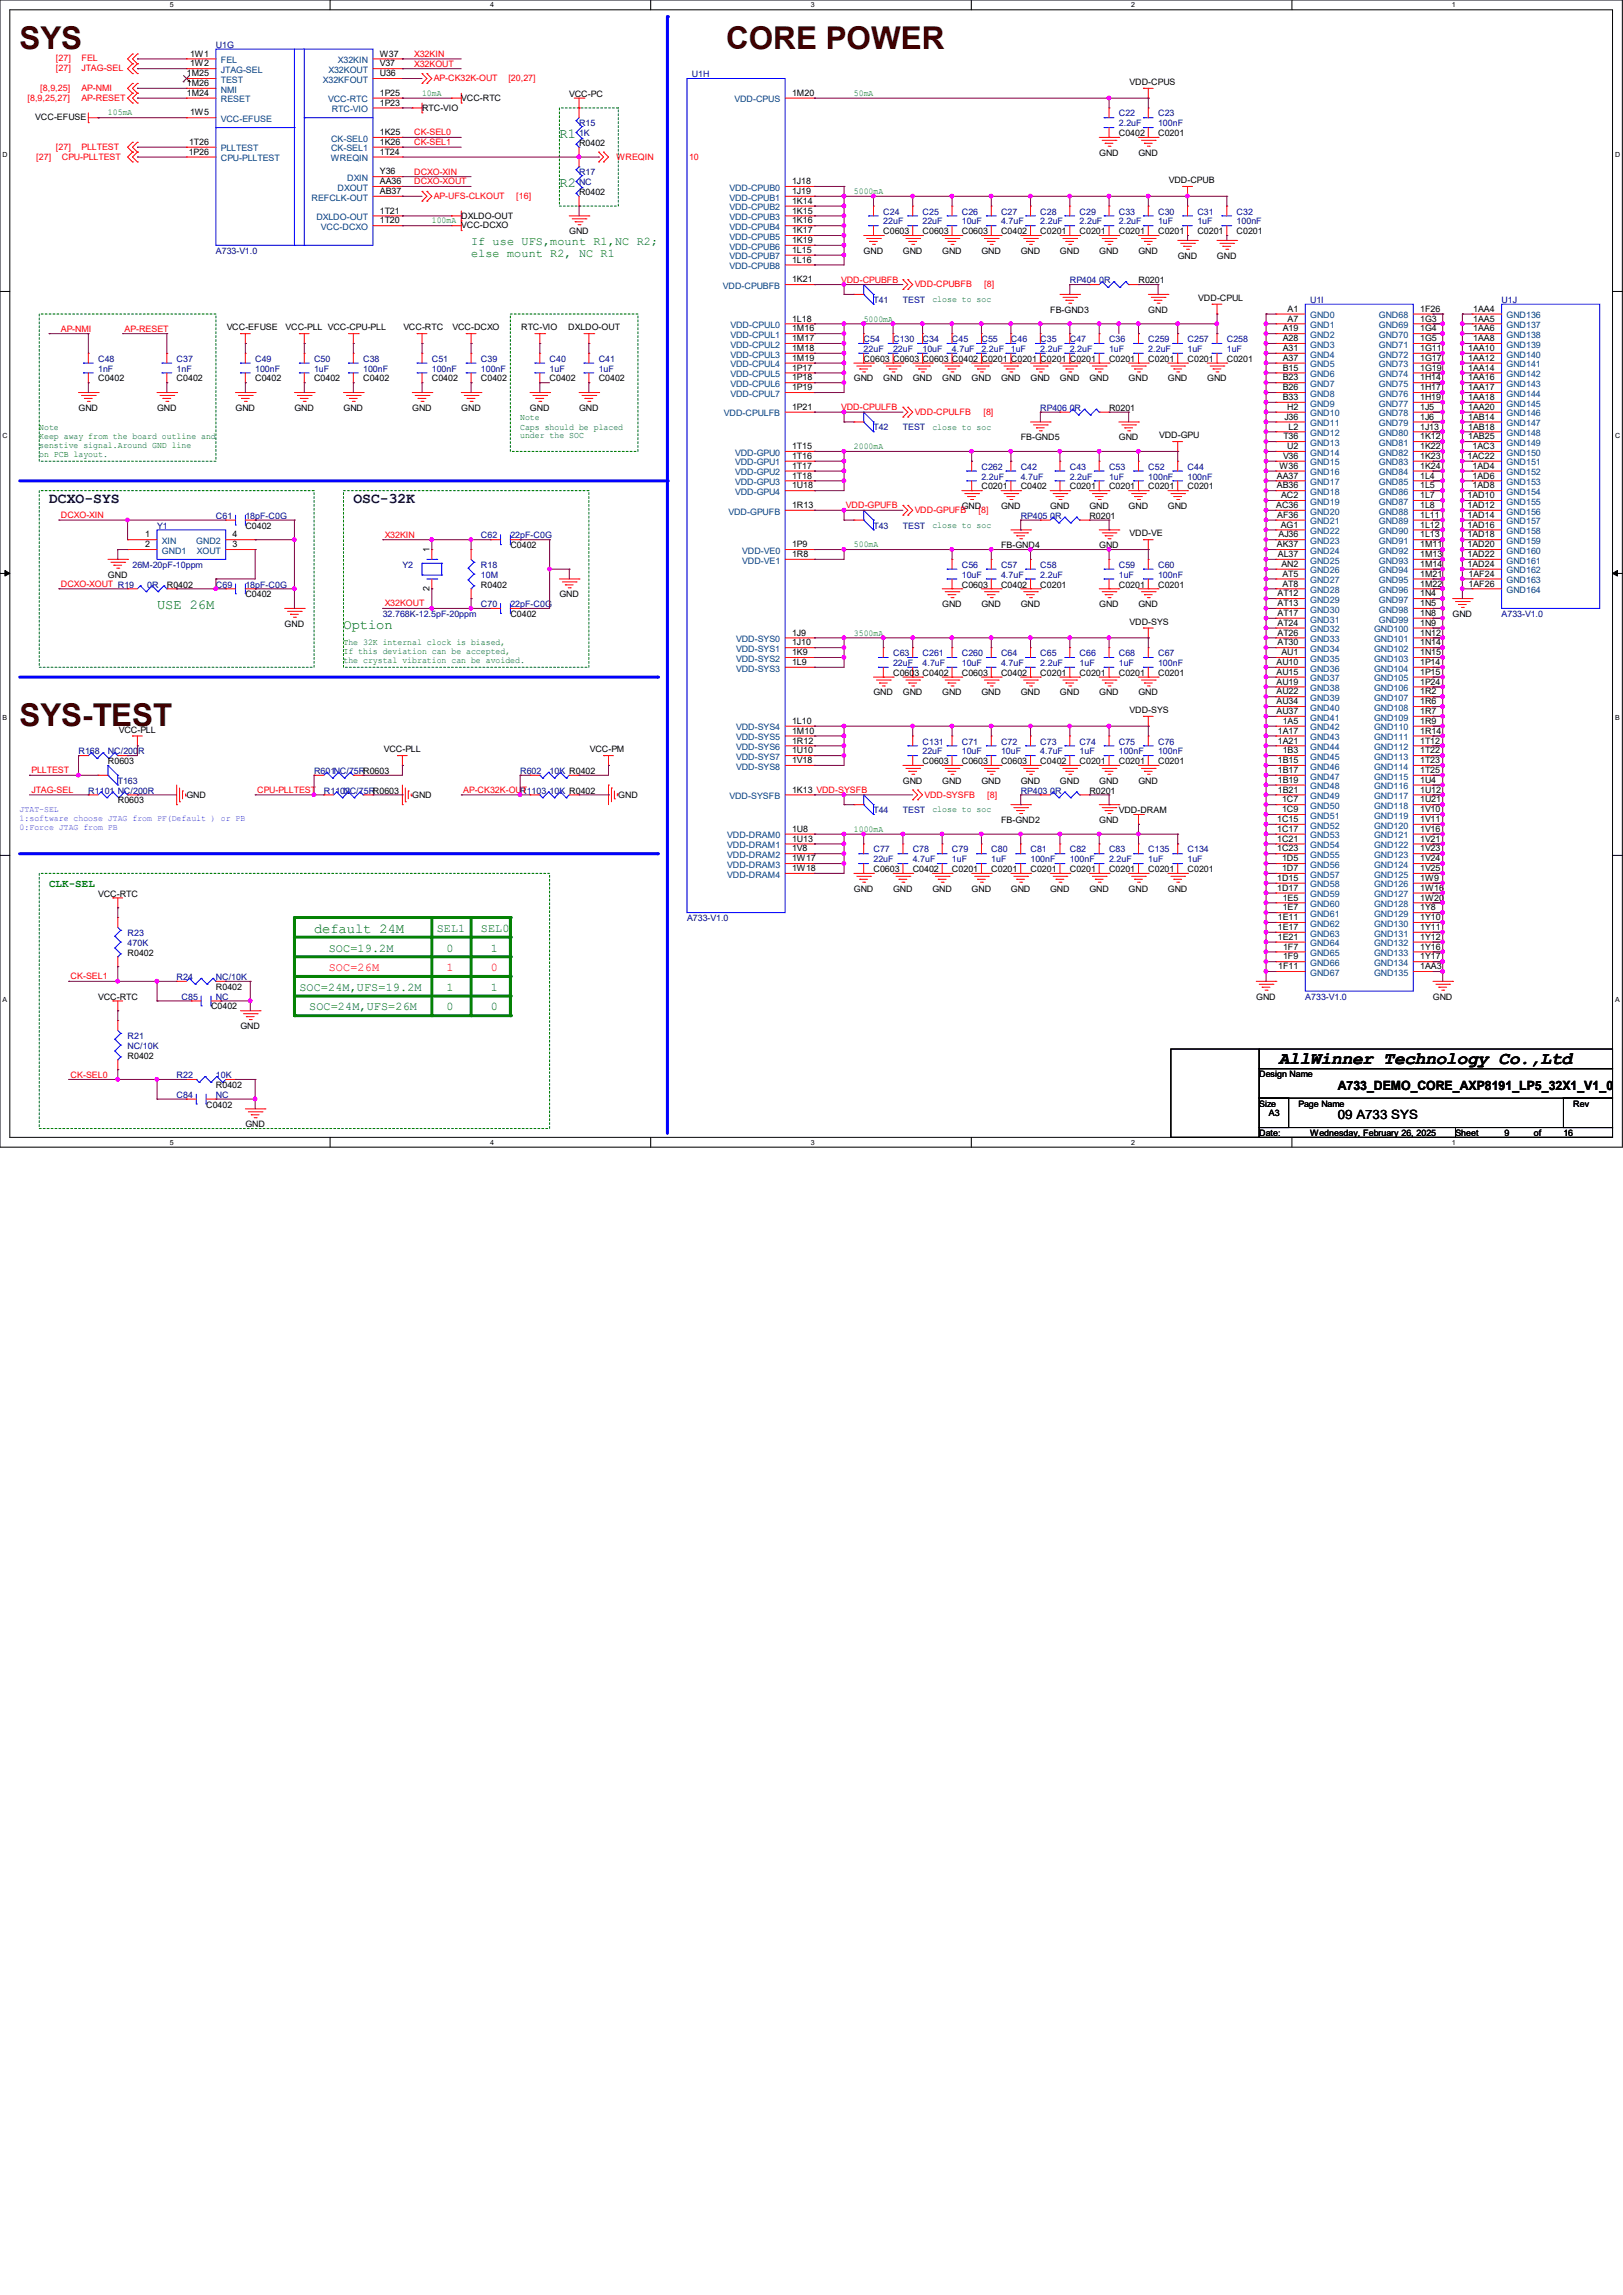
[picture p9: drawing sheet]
<svg xmlns="http://www.w3.org/2000/svg" width="210mm" height="297mm" viewBox="0 0 210 297" stroke-linecap="round" stroke-linejoin="round" font-family="sans-serif">
<defs><g id="words">
<g font-size="4.1" fill="#400000">
<text x="2.5" y="6.3">SYS</text>
<text x="94" y="6.3">CORE POWER</text>
<text x="2.5" y="93.9">SYS-TEST</text>
</g>
<text font-size="2.3" x="165.5" y="137.7">AllWinner Technology Co.,Ltd</text>
<g font-size="1.9" fill="#000040">
<text x="6.3" y="65.1">DCXO-SYS</text>
<text x="45.7" y="65.1">OSC-32K</text>
</g>
<g font-size="1.8" fill="#008000">
<text x="72.4" y="17.9">R1</text>
<text x="72.4" y="24.3">R2</text>
<text x="20.3" y="78.9">USE 26M</text>
<text x="44.4" y="81.4">Option</text>
<text x="40.6" y="120.8">default 24M</text>
</g>
<g font-size="1.7">
<text x="173.1" y="141.1">A733_DEMO_CORE_AXP8191_LP5_32X1_V1_0</text>
<text x="173.1" y="144.9">09 A733 SYS</text>
</g>
<g font-size="1.5" fill="#008000">
<text x="61" y="31.7">If use UFS,mount R1,NC R2;</text>
<text x="61" y="33.2">else mount R2, NC R1</text>
<text x="42.5" y="123.1">SOC=19.2M</text>
<text x="56.5" y="120.6">SEL1</text>
<text x="57.8" y="123.1">0</text>
<text x="62.2" y="120.6">SEL0</text>
<text x="63.5" y="123.1">1</text>
<text x="38.7" y="128.2">SOC=24M,UFS=19.2M</text>
<text x="40" y="130.8">SOC=24M,UFS=26M</text>
<text x="57.8" y="128.2">1</text>
<text x="57.8" y="130.8">0</text>
<text x="63.5" y="128.2">1</text>
<text x="63.5" y="130.8">0</text>
</g>
<g font-size="1.5" fill="#f00">
<text x="42.5" y="125.7">SOC=26M</text>
<text x="57.8" y="125.7">1</text>
<text x="63.5" y="125.7">0</text>
</g>
<text font-size="1.4" fill="#008000" x="6.3" y="114.8">CLK-SEL</text>
<g font-size="1.1" fill="#f00">
<text x="5.2" y="11.8">[8,9,25]</text>
<text x="7.2" y="8">[27]</text>
<text x="7.2" y="9.2">[27]</text>
<text x="10.5" y="8">FEL</text>
<text x="10.5" y="11.8">AP-NMI</text>
<text x="10.5" y="9.2">JTAG-SEL</text>
<text x="53.6" y="8.6">X32KOUT</text>
<text x="53.6" y="7.4">X32KIN</text>
<text x="56.1" y="10.5">AP-CK32K-OUT</text>
<text x="65.8" y="10.5">[20,27]</text>
<text x="3.6" y="13">[8,9,25,27]</text>
<text x="10.5" y="13">AP-RESET</text>
<text x="53.6" y="17.5">CK-SEL0</text>
<text x="4.7" y="20.7">[27]</text>
<text x="7.2" y="19.4">[27]</text>
<text x="8" y="20.7">CPU-PLLTEST</text>
<text x="10.5" y="19.4">PLLTEST</text>
<text x="53.6" y="18.8">CK-SEL1</text>
<text x="53.6" y="22.6">DCXO-XIN</text>
<text x="53.6" y="23.9">DCXO-XOUT</text>
<text x="79.8" y="20.7">WREQIN</text>
<text x="89.2" y="20.7">10</text>
<text x="56.1" y="25.7">AP-UFS-CLKOUT</text>
<text x="66.8" y="25.7">[16]</text>
<text x="108.8" y="36.6">VDD-CPUBFB</text>
<text x="118.4" y="37.2">VDD-CPUBFB</text>
<text x="127.4" y="37.2">[8]</text>
<text x="7.9" y="42.9">AP-NMI</text>
<text x="16.1" y="42.9">AP-RESET</text>
<text x="108.8" y="53.1">VDD-CPULFB</text>
<text x="118.4" y="53.7">VDD-CPULFB</text>
<text x="127.2" y="53.7">[8]</text>
<text x="109.5" y="65.8">VDD-GPUFB</text>
<text x="7.9" y="67.1">DCXO-XIN</text>
<text x="49.8" y="69.6">X32KIN</text>
<text x="118.4" y="66.4">VDD-GPUFB</text>
<text x="126.6" y="66.4">[8]</text>
<text x="7.9" y="75.9">DCXO-XOUT R19</text>
<text x="49.8" y="78.5">X32KOUT</text>
<text x="4.1" y="100.1">PLLTEST</text>
<text x="4.1" y="102.6">JTAG-SEL</text>
<text x="33.3" y="102.6">CPU-PLLTEST</text>
<text x="59.9" y="102.6">AP-CK32K-OUT</text>
<text x="119.6" y="103.2">VDD-SYSFB</text>
<text x="127.8" y="103.2">[8]</text>
<text x="9.1" y="126.7">CK-SEL1</text>
<text x="9.1" y="139.5">CK-SEL0</text>
</g>
<g font-size="1.1">
<text x="24.2" y="9.9">1M25</text>
<text x="24.2" y="11.1">1M26</text>
<text x="24.6" y="7.3">1W1</text>
<text x="24.6" y="8.6">1W2</text>
<text x="49.1" y="7.3">W37</text>
<text x="49.1" y="8.6">V37</text>
<text x="49.1" y="9.9">U36</text>
<text x="146.2" y="11">VDD-CPUS</text>
<text x="4.6" y="15.6">VCC-EFUSE</text>
<text x="24.2" y="12.4">1M24</text>
<text x="24.6" y="14.9">1W5</text>
<text x="49.1" y="12.4">1P25</text>
<text x="49.1" y="13.7">1P23</text>
<text x="49.1" y="17.5">1K25</text>
<text x="54.6" y="14.3">RTC-VIO</text>
<text x="59.7" y="13">VCC-RTC</text>
<text x="73.7" y="12.5">VCC-PC</text>
<text x="102.5" y="12.4">1M20</text>
<text x="144.8" y="17.6">C0402</text>
<text x="149.9" y="17.6">C0201</text>
<text x="24.4" y="20">1P26</text>
<text x="24.5" y="18.8">1T26</text>
<text x="49.1" y="18.8">1K26</text>
<text x="49.1" y="20">1T24</text>
<text x="49.1" y="22.6">Y36</text>
<text x="49.1" y="23.8">AA36</text>
<text x="74.9" y="18.9">R0402</text>
<text x="102.5" y="23.8">1J18</text>
<text x="142.2" y="20.2">GND</text>
<text x="147.3" y="20.2">GND</text>
<text x="151.3" y="23.7">VDD-CPUB</text>
<text x="49.1" y="25.1">AB37</text>
<text x="49.1" y="27.6">1T21</text>
<text x="49.1" y="28.9">1T20</text>
<text x="59.7" y="28.3">DXLDO-OUT</text>
<text x="59.7" y="29.5">VCC-DCXO</text>
<text x="74.9" y="25.2">R0402</text>
<text x="102.5" y="25.1">1J19</text>
<text x="102.5" y="26.4">1K14</text>
<text x="102.5" y="27.6">1K15</text>
<text x="102.5" y="28.9">1K16</text>
<text x="73.7" y="30.3">GND</text>
<text x="102.5" y="30.2">1K17</text>
<text x="102.5" y="31.5">1K19</text>
<text x="102.5" y="32.7">1L15</text>
<text x="102.5" y="34">1L16</text>
<text x="111.8" y="32.9">GND</text>
<text x="114.3" y="30.3">C0603</text>
<text x="116.8" y="32.9">GND</text>
<text x="119.4" y="30.3">C0603</text>
<text x="121.9" y="32.9">GND</text>
<text x="124.5" y="30.3">C0603</text>
<text x="127" y="32.9">GND</text>
<text x="129.5" y="30.3">C0402</text>
<text x="132.1" y="32.9">GND</text>
<text x="134.6" y="30.3">C0201</text>
<text x="137.2" y="32.9">GND</text>
<text x="139.7" y="30.3">C0201</text>
<text x="142.2" y="32.9">GND</text>
<text x="144.8" y="30.3">C0201</text>
<text x="147.3" y="32.9">GND</text>
<text x="149.9" y="30.3">C0201</text>
<text x="152.4" y="33.5">GND</text>
<text x="154.9" y="30.3">C0201</text>
<text x="157.5" y="33.5">GND</text>
<text x="160" y="30.3">C0201</text>
<text x="102.5" y="36.5">1K21</text>
<text x="102.5" y="41.6">1L18</text>
<text x="135.9" y="40.5">FB-GND3</text>
<text x="147.3" y="36.7">R0201</text>
<text x="148.6" y="40.5">GND</text>
<text x="155.1" y="38.9">VDD-CPUL</text>
<text x="166.6" y="40.3">A1</text>
<text x="166.6" y="41.6">A7</text>
<text x="183.8" y="40.3">1F26</text>
<text x="183.8" y="41.6">1G3</text>
<text x="190.6" y="40.3">1AA4</text>
<text x="190.6" y="41.6">1AA5</text>
<text x="29.3" y="42.8">VCC-EFUSE</text>
<text x="37" y="42.8">VCC-PLL VCC-CPU-PLL</text>
<text x="52.2" y="42.8">VCC-RTC</text>
<text x="58.5" y="42.8">VCC-DCXO</text>
<text x="67.4" y="42.8">RTC-VIO</text>
<text x="73.5" y="42.8">DXLDO-OUT</text>
<text x="102.5" y="42.9">1M16</text>
<text x="102.5" y="44.2">1M17</text>
<text x="102.5" y="45.4">1M18</text>
<text x="102.5" y="46.7">1M19</text>
<text x="102.5" y="48">1P17</text>
<text x="111.8" y="46.8">C0603 C0603 C0603 C0402 C0201 C0201 C0201 C0201</text>
<text x="143.5" y="46.8">C0201</text>
<text x="148.6" y="46.8">C0201</text>
<text x="153.7" y="46.8">C0201</text>
<text x="158.7" y="46.8">C0201</text>
<text x="166" y="42.9">A19</text>
<text x="166" y="44.2">A28</text>
<text x="166" y="45.4">A31</text>
<text x="166" y="46.7">A37</text>
<text x="166" y="48">B15</text>
<text x="183.8" y="42.9">1G4</text>
<text x="183.8" y="44.2">1G5</text>
<text x="183.8" y="45.4">1G11</text>
<text x="183.8" y="46.7">1G17</text>
<text x="183.8" y="48">1G19</text>
<text x="190" y="45.4">1AA10</text>
<text x="190" y="46.7">1AA12</text>
<text x="190" y="48">1AA14</text>
<text x="190.6" y="42.9">1AA6</text>
<text x="190.6" y="44.2">1AA8</text>
<text x="10.2" y="53.2">GND</text>
<text x="12.7" y="49.4">C0402</text>
<text x="20.3" y="53.2">GND</text>
<text x="22.9" y="49.4">C0402</text>
<text x="30.5" y="53.2">GND</text>
<text x="33" y="49.4">C0402</text>
<text x="38.1" y="53.2">GND</text>
<text x="40.6" y="49.4">C0402</text>
<text x="44.4" y="53.2">GND</text>
<text x="47" y="49.4">C0402</text>
<text x="53.3" y="53.2">GND</text>
<text x="55.9" y="49.4">C0402</text>
<text x="59.7" y="53.2">GND</text>
<text x="62.2" y="49.4">C0402</text>
<text x="68.6" y="53.2">GND</text>
<text x="71.1" y="49.4">C0402</text>
<text x="74.9" y="53.2">GND</text>
<text x="77.5" y="49.4">C0402</text>
<text x="102.5" y="49.2">1P18</text>
<text x="102.5" y="50.5">1P19</text>
<text x="102.5" y="53">1P21</text>
<text x="110.5" y="49.4">GND</text>
<text x="114.3" y="49.4">GND</text>
<text x="118.1" y="49.4">GND</text>
<text x="121.9" y="49.4">GND</text>
<text x="125.7" y="49.4">GND</text>
<text x="129.5" y="49.4">GND</text>
<text x="133.3" y="49.4">GND</text>
<text x="137.2" y="49.4">GND</text>
<text x="141" y="49.4">GND</text>
<text x="143.5" y="53.2">R0201</text>
<text x="146" y="49.4">GND</text>
<text x="151.1" y="49.4">GND</text>
<text x="156.2" y="49.4">GND</text>
<text x="166" y="49.2">B23</text>
<text x="166" y="50.5">B26</text>
<text x="166" y="51.8">B33</text>
<text x="166.6" y="53">H2</text>
<text x="183.8" y="49.2">1H14</text>
<text x="183.8" y="50.5">1H17</text>
<text x="183.8" y="51.8">1H19</text>
<text x="183.8" y="53">1J5</text>
<text x="190" y="49.2">1AA16</text>
<text x="190" y="50.5">1AA17</text>
<text x="190" y="51.8">1AA18</text>
<text x="190" y="53">1AA20</text>
<text x="102.5" y="58.1">1T15</text>
<text x="102.5" y="59.4">1T16</text>
<text x="132.1" y="57">FB-GND5</text>
<text x="144.8" y="57">GND</text>
<text x="150" y="56.7">VDD-GPU</text>
<text x="166" y="59.4">V36</text>
<text x="166.1" y="56.9">T36</text>
<text x="166.2" y="54.3">J36</text>
<text x="166.6" y="58.1">U2</text>
<text x="166.7" y="55.6">L2</text>
<text x="183.8" y="54.3">1J6</text>
<text x="183.8" y="55.6">1J13</text>
<text x="183.8" y="56.9">1K12</text>
<text x="183.8" y="58.1">1K22</text>
<text x="183.8" y="59.4">1K23</text>
<text x="189.9" y="59.4">1AC22</text>
<text x="190" y="54.3">1AB14</text>
<text x="190" y="55.6">1AB18</text>
<text x="190" y="56.9">1AB25</text>
<text x="190.5" y="58.1">1AC3</text>
<text x="102.5" y="60.7">1T17</text>
<text x="102.5" y="61.9">1T18</text>
<text x="102.5" y="63.2">1U18</text>
<text x="102.5" y="65.7">1R13</text>
<text x="124.5" y="65.9">GND</text>
<text x="127" y="63.3">C0201</text>
<text x="129.5" y="65.9">GND</text>
<text x="132.1" y="63.3">C0402</text>
<text x="135.9" y="65.9">GND</text>
<text x="138.4" y="63.3">C0201</text>
<text x="141" y="65.9">GND</text>
<text x="143.5" y="63.3">C0201</text>
<text x="146" y="65.9">GND</text>
<text x="148.6" y="63.3">C0201</text>
<text x="151.1" y="65.9">GND</text>
<text x="153.7" y="63.3">C0201</text>
<text x="165.1" y="65.7">AC36</text>
<text x="165.2" y="61.9">AA37</text>
<text x="165.2" y="63.2">AB36</text>
<text x="165.6" y="60.7">W36</text>
<text x="165.8" y="64.5">AC2</text>
<text x="183.8" y="60.7">1K24</text>
<text x="183.8" y="61.9">1L4</text>
<text x="183.8" y="63.2">1L5</text>
<text x="183.8" y="64.5">1L7</text>
<text x="183.8" y="65.7">1L8</text>
<text x="189.9" y="64.5">1AD10</text>
<text x="189.9" y="65.7">1AD12</text>
<text x="190.5" y="60.7">1AD4</text>
<text x="190.5" y="61.9">1AD6</text>
<text x="190.5" y="63.2">1AD8</text>
<text x="18.8" y="69.6">1</text>
<text x="18.8" y="70.8">2</text>
<text x="30.1" y="69.6">4</text>
<text x="30.1" y="70.8">3</text>
<text x="31.7" y="68.4">C0402</text>
<text x="55.6" y="71.5" transform="rotate(-90 55.6 71.5)">1</text>
<text x="66" y="71">C0402</text>
<text x="102.5" y="70.8">1P9</text>
<text x="129.5" y="71">FB-GND4</text>
<text x="141" y="67.1">R0201</text>
<text x="142.2" y="71">GND</text>
<text x="146.2" y="69.4">VDD-VE</text>
<text x="165.2" y="70.8">AK37</text>
<text x="165.3" y="67">AF36</text>
<text x="165.4" y="69.6">AJ36</text>
<text x="165.7" y="68.3">AG1</text>
<text x="183.8" y="67">1L11</text>
<text x="183.8" y="68.3">1L12</text>
<text x="183.8" y="69.6">1L13</text>
<text x="183.8" y="70.8">1M11</text>
<text x="189.9" y="67">1AD14</text>
<text x="189.9" y="68.3">1AD16</text>
<text x="189.9" y="69.6">1AD18</text>
<text x="189.9" y="70.8">1AD20</text>
<text x="14" y="74.8">GND</text>
<text x="21.6" y="76">R0402</text>
<text x="31.7" y="77.3">C0402</text>
<text x="55.6" y="76.5" transform="rotate(-90 55.6 76.5)">2</text>
<text x="62.2" y="76">R0402</text>
<text x="72.4" y="77.3">GND</text>
<text x="102.5" y="72.1">1R8</text>
<text x="124.5" y="76">C0603</text>
<text x="129.5" y="76">C0402</text>
<text x="134.6" y="76">C0201</text>
<text x="144.8" y="76">C0201</text>
<text x="149.9" y="76">C0201</text>
<text x="165.3" y="77.2">AT12</text>
<text x="165.3" y="72.1">AL37</text>
<text x="165.8" y="73.4">AN2</text>
<text x="165.9" y="74.6">AT5</text>
<text x="165.9" y="75.9">AT8</text>
<text x="183.8" y="72.1">1M13</text>
<text x="183.8" y="73.4">1M14</text>
<text x="183.8" y="74.6">1M21</text>
<text x="183.8" y="75.9">1M22</text>
<text x="183.8" y="77.2">1N4</text>
<text x="189.9" y="72.1">1AD22</text>
<text x="189.9" y="73.4">1AD24</text>
<text x="190" y="74.6">1AF24</text>
<text x="190" y="75.9">1AF26</text>
<text x="36.8" y="81.1">GND</text>
<text x="66" y="79.8">C0402</text>
<text x="102.5" y="82.3">1J9</text>
<text x="102.5" y="83.5">1J10</text>
<text x="121.9" y="78.6">GND</text>
<text x="127" y="78.6">GND</text>
<text x="132.1" y="78.6">GND</text>
<text x="142.2" y="78.6">GND</text>
<text x="146.2" y="80.9">VDD-SYS</text>
<text x="147.3" y="78.6">GND</text>
<text x="165.3" y="78.4">AT13</text>
<text x="165.3" y="79.7">AT17</text>
<text x="165.3" y="81">AT24</text>
<text x="165.3" y="82.3">AT26</text>
<text x="165.3" y="83.5">AT30</text>
<text x="183.8" y="78.4">1N5</text>
<text x="183.8" y="79.7">1N8</text>
<text x="183.8" y="81">1N9</text>
<text x="183.8" y="82.3">1N12</text>
<text x="183.8" y="83.5">1N14</text>
<text x="188" y="79.8">GND</text>
<text x="102.5" y="84.8">1K9</text>
<text x="102.5" y="86.1">1L9</text>
<text x="115.6" y="87.5">C0603 C0402</text>
<text x="124.5" y="87.5">C0603</text>
<text x="129.5" y="87.5">C0402</text>
<text x="134.6" y="87.5">C0201</text>
<text x="139.7" y="87.5">C0201</text>
<text x="144.8" y="87.5">C0201</text>
<text x="149.9" y="87.5">C0201</text>
<text x="165.2" y="86.1">AU10</text>
<text x="165.2" y="87.3">AU15</text>
<text x="165.2" y="88.6">AU19</text>
<text x="165.2" y="89.9">AU22</text>
<text x="165.8" y="84.8">AU1</text>
<text x="183.8" y="84.8">1N15</text>
<text x="183.8" y="86.1">1P14</text>
<text x="183.8" y="87.3">1P15</text>
<text x="183.8" y="88.6">1P24</text>
<text x="183.8" y="89.9">1R2</text>
<text x="15.4" y="94.8">VCC-PLL</text>
<text x="102.5" y="93.7">1L10</text>
<text x="102.5" y="95">1M10</text>
<text x="113" y="90">GND</text>
<text x="116.8" y="90">GND</text>
<text x="121.9" y="90">GND</text>
<text x="127" y="90">GND</text>
<text x="132.1" y="90">GND</text>
<text x="137.2" y="90">GND</text>
<text x="142.2" y="90">GND</text>
<text x="146.2" y="92.3">VDD-SYS</text>
<text x="147.3" y="90">GND</text>
<text x="165.2" y="91.1">AU34</text>
<text x="165.2" y="92.4">AU37</text>
<text x="165.3" y="95">1A17</text>
<text x="166" y="93.7">1A5</text>
<text x="183.8" y="91.1">1R6</text>
<text x="183.8" y="92.4">1R7</text>
<text x="183.8" y="93.7">1R9</text>
<text x="183.8" y="95">1R14</text>
<text x="14" y="98.9">R0603</text>
<text x="49.7" y="97.4">VCC-PLL</text>
<text x="76.3" y="97.4">VCC-PM</text>
<text x="102.5" y="96.2">1R12</text>
<text x="102.5" y="97.5">1U10</text>
<text x="102.5" y="98.8">1V18</text>
<text x="116.8" y="101.4">GND</text>
<text x="119.4" y="98.9">C0603</text>
<text x="121.9" y="101.4">GND</text>
<text x="124.5" y="98.9">C0603</text>
<text x="127" y="101.4">GND</text>
<text x="129.5" y="98.9">C0603</text>
<text x="132.1" y="101.4">GND</text>
<text x="134.6" y="98.9">C0402</text>
<text x="137.2" y="101.4">GND</text>
<text x="139.7" y="98.9">C0201</text>
<text x="142.2" y="101.4">GND</text>
<text x="144.8" y="98.9">C0201</text>
<text x="147.3" y="101.4">GND</text>
<text x="149.9" y="98.9">C0201</text>
<text x="165.3" y="96.2">1A21</text>
<text x="165.3" y="98.8">1B15</text>
<text x="165.3" y="100">1B17</text>
<text x="165.3" y="101.3">1B19</text>
<text x="166" y="97.5">1B3</text>
<text x="183.8" y="96.2">1T12</text>
<text x="183.8" y="97.5">1T22</text>
<text x="183.8" y="98.8">1T23</text>
<text x="183.8" y="100">1T25</text>
<text x="183.8" y="101.3">1U4</text>
<text x="15.2" y="104">R0603</text>
<text x="24.1" y="103.2">GND</text>
<text x="53.3" y="103.2">GND</text>
<text x="80" y="103.2">GND</text>
<text x="102.5" y="102.6">1K13 VDD-SYSFB</text>
<text x="102.5" y="107.7">1U8</text>
<text x="129.5" y="106.5">FB-GND2</text>
<text x="141" y="102.7">R0201</text>
<text x="142.2" y="106.5">GND</text>
<text x="144.8" y="105.2">VDD-DRAM</text>
<text x="165.3" y="106.4">1C15</text>
<text x="165.3" y="107.7">1C17</text>
<text x="165.3" y="102.6">1B21</text>
<text x="165.9" y="103.8">1C7</text>
<text x="165.9" y="105.1">1C9</text>
<text x="183.8" y="102.6">1U12</text>
<text x="183.8" y="103.8">1U21</text>
<text x="183.8" y="105.1">1V10</text>
<text x="183.8" y="106.4">1V11</text>
<text x="183.8" y="107.7">1V16</text>
<text x="102.5" y="108.9">1U13</text>
<text x="102.5" y="110.2">1V8</text>
<text x="102.5" y="111.5">1W17</text>
<text x="102.5" y="112.7">1W18</text>
<text x="113" y="112.9">C0603</text>
<text x="118.1" y="112.9">C0402</text>
<text x="123.2" y="112.9">C0201</text>
<text x="128.3" y="112.9">C0201</text>
<text x="133.3" y="112.9">C0201</text>
<text x="138.4" y="112.9">C0201</text>
<text x="143.5" y="112.9">C0201</text>
<text x="148.6" y="112.9">C0201</text>
<text x="153.7" y="112.9">C0201</text>
<text x="165.3" y="108.9">1C21</text>
<text x="165.3" y="110.2">1C23</text>
<text x="165.9" y="111.5">1D5</text>
<text x="165.9" y="112.7">1D7</text>
<text x="183.8" y="108.9">1V21</text>
<text x="183.8" y="110.2">1V23</text>
<text x="183.8" y="111.5">1V24</text>
<text x="183.8" y="112.7">1V25</text>
<text x="12.7" y="116">VCC-RTC</text>
<text x="110.5" y="115.4">GND</text>
<text x="115.6" y="115.4">GND</text>
<text x="120.6" y="115.4">GND</text>
<text x="125.7" y="115.4">GND</text>
<text x="130.8" y="115.4">GND</text>
<text x="135.9" y="115.4">GND</text>
<text x="141" y="115.4">GND</text>
<text x="146" y="115.4">GND</text>
<text x="151.1" y="115.4">GND</text>
<text x="165.3" y="114">1D15</text>
<text x="165.3" y="115.3">1D17</text>
<text x="165.3" y="119.1">1E11</text>
<text x="166" y="116.5">1E5</text>
<text x="166" y="117.8">1E7</text>
<text x="183.8" y="114">1W9</text>
<text x="183.8" y="115.3">1W16</text>
<text x="183.8" y="116.5">1W20</text>
<text x="183.8" y="117.8">1Y8</text>
<text x="183.8" y="119.1">1Y10</text>
<text x="16.5" y="123.7">R0402</text>
<text x="165.3" y="120.4">1E17</text>
<text x="165.3" y="121.6">1E21</text>
<text x="165.4" y="125.4">1F11</text>
<text x="166" y="122.9">1F7</text>
<text x="166" y="124.2">1F9</text>
<text x="183.8" y="120.4">1Y11</text>
<text x="183.8" y="121.6">1Y12</text>
<text x="183.8" y="122.9">1Y16</text>
<text x="183.8" y="124.2">1Y17</text>
<text x="183.8" y="125.4">1AA3</text>
<text x="12.7" y="129.4">VCC-RTC</text>
<text x="27.3" y="130.6">C0402</text>
<text x="27.9" y="128.1">R0402</text>
<text x="162.6" y="129.4">GND</text>
<text x="185.4" y="129.4">GND</text>
<text x="16.5" y="137">R0402</text>
<text x="31.1" y="133.2">GND</text>
<text x="26.7" y="143.3">C0402</text>
<text x="27.9" y="140.8">R0402</text>
<text x="162.9" y="139.4">Design Name</text>
<text x="162.9" y="143.2">Size</text>
<text x="168" y="143.2">Page Name</text>
<text x="203.6" y="143.2">Rev</text>
<text x="31.7" y="145.9">GND</text>
<text x="162.9" y="147">Date:</text>
<text x="164.2" y="144.5">A3</text>
<text x="169.5" y="147">Wednesday, February 26, 2025</text>
<text x="188.3" y="147">Sheet</text>
<text x="194.7" y="147">9</text>
<text x="198.5" y="147">of</text>
<text x="202.3" y="147">16</text>
</g>
<g font-size="1.1" fill="#000080">
<text x="27.9" y="6.2">U1G</text>
<text x="89.5" y="10">U1H</text>
<text x="74.9" y="16.3">R15</text>
<text x="74.9" y="17.6">1K</text>
<text x="144.8" y="15.1">C22</text>
<text x="144.8" y="16.3">2.2uF</text>
<text x="149.9" y="15.1">C23</text>
<text x="149.9" y="16.3">100nF</text>
<text x="74.9" y="22.7">R17</text>
<text x="74.9" y="24">NC</text>
<text x="114.3" y="27.8">C24</text>
<text x="114.3" y="29">22uF</text>
<text x="119.4" y="27.8">C25</text>
<text x="119.4" y="29">22uF</text>
<text x="124.5" y="27.8">C26</text>
<text x="124.5" y="29">10uF</text>
<text x="129.5" y="27.8">C27</text>
<text x="129.5" y="29">4.7uF</text>
<text x="134.6" y="27.8">C28</text>
<text x="134.6" y="29">2.2uF</text>
<text x="139.7" y="27.8">C29</text>
<text x="139.7" y="29">2.2uF</text>
<text x="144.8" y="27.8">C33</text>
<text x="144.8" y="29">2.2uF</text>
<text x="149.9" y="27.8">C30</text>
<text x="149.9" y="29">1uF</text>
<text x="154.9" y="27.8">C31</text>
<text x="154.9" y="29">1uF</text>
<text x="160" y="27.8">C32</text>
<text x="160" y="29">100nF</text>
<text x="27.9" y="32.9">A733-V1.0</text>
<text x="113" y="39.2">T41</text>
<text x="116.8" y="39.2">TEST</text>
<text x="138.4" y="36.7">RP404 0R</text>
<text x="169.5" y="39.2">U1I</text>
<text x="194.3" y="39.2">U1J</text>
<text x="12.7" y="46.8">C48</text>
<text x="22.9" y="46.8">C37</text>
<text x="33" y="46.8">C49</text>
<text x="40.6" y="46.8">C50</text>
<text x="47" y="46.8">C38</text>
<text x="55.9" y="46.8">C51</text>
<text x="62.2" y="46.8">C39</text>
<text x="71.1" y="46.8">C40</text>
<text x="77.5" y="46.8">C41</text>
<text x="111.8" y="44.3">C54</text>
<text x="111.8" y="45.6">22uF</text>
<text x="115.6" y="44.3">C130</text>
<text x="115.6" y="45.6">22uF</text>
<text x="119.4" y="44.3">C34</text>
<text x="119.4" y="45.6">10uF</text>
<text x="123.2" y="44.3">C45</text>
<text x="123.2" y="45.6">4.7uF</text>
<text x="127" y="44.3">C55</text>
<text x="127" y="45.6">2.2uF</text>
<text x="130.8" y="44.3">C46</text>
<text x="130.8" y="45.6">1uF</text>
<text x="134.6" y="44.3">C35</text>
<text x="134.6" y="45.6">2.2uF</text>
<text x="138.4" y="44.3">C47</text>
<text x="138.4" y="45.6">2.2uF</text>
<text x="143.5" y="44.3">C36</text>
<text x="143.5" y="45.6">1uF</text>
<text x="148.6" y="44.3">C259</text>
<text x="148.6" y="45.6">2.2uF</text>
<text x="153.7" y="44.3">C257</text>
<text x="153.7" y="45.6">1uF</text>
<text x="158.7" y="44.3">C258</text>
<text x="158.7" y="45.6">1uF</text>
<text x="12.7" y="48.1">1nF</text>
<text x="22.9" y="48.1">1nF</text>
<text x="33" y="48.1">100nF</text>
<text x="40.6" y="48.1">1uF</text>
<text x="47" y="48.1">100nF</text>
<text x="55.9" y="48.1">100nF</text>
<text x="62.2" y="48.1">100nF</text>
<text x="71.1" y="48.1">1uF</text>
<text x="77.5" y="48.1">1uF</text>
<text x="134.6" y="53.2">RP406 0R</text>
<text x="113" y="55.7">T42</text>
<text x="116.8" y="55.7">TEST</text>
<text x="127" y="60.8">C262</text>
<text x="127" y="62.1">2.2uF</text>
<text x="132.1" y="60.8">C42</text>
<text x="132.1" y="62.1">4.7uF</text>
<text x="138.4" y="60.8">C43</text>
<text x="138.4" y="62.1">2.2uF</text>
<text x="143.5" y="60.8">C53</text>
<text x="143.5" y="62.1">1uF</text>
<text x="148.6" y="60.8">C52</text>
<text x="148.6" y="62.1">100nF</text>
<text x="153.7" y="60.8">C44</text>
<text x="153.7" y="62.1">100nF</text>
<text x="20.3" y="68.4">Y1</text>
<text x="27.9" y="67.1">C61</text>
<text x="31.7" y="67.1">18pF-C0G</text>
<text x="62.2" y="69.7">C62</text>
<text x="66" y="69.7">22pF-C0G</text>
<text x="113" y="68.4">T43</text>
<text x="116.8" y="68.4">TEST</text>
<text x="132.1" y="67.1">RP405 0R</text>
<text x="17.1" y="73.5">26M-20pF-10ppm</text>
<text x="19" y="76">0R</text>
<text x="27.9" y="76">C69</text>
<text x="31.7" y="76">18pF-C0G</text>
<text x="52.1" y="73.5">Y2</text>
<text x="62.2" y="73.5">R18</text>
<text x="62.2" y="74.8">10M</text>
<text x="124.5" y="73.5">C56</text>
<text x="124.5" y="74.8">10uF</text>
<text x="129.5" y="73.5">C57</text>
<text x="129.5" y="74.8">4.7uF</text>
<text x="134.6" y="73.5">C58</text>
<text x="134.6" y="74.8">2.2uF</text>
<text x="144.8" y="73.5">C59</text>
<text x="144.8" y="74.8">1uF</text>
<text x="149.9" y="73.5">C60</text>
<text x="149.9" y="74.8">100nF</text>
<text x="49.5" y="79.8">32.768K-12.5pF-20ppm</text>
<text x="62.2" y="78.6">C70</text>
<text x="66" y="78.6">22pF-C0G</text>
<text x="194.3" y="79.8">A733-V1.0</text>
<text x="115.6" y="84.9">C63</text>
<text x="115.6" y="86.2">22uF</text>
<text x="119.4" y="84.9">C261</text>
<text x="119.4" y="86.2">4.7uF</text>
<text x="124.5" y="84.9">C260</text>
<text x="124.5" y="86.2">10uF</text>
<text x="129.5" y="84.9">C64</text>
<text x="129.5" y="86.2">4.7uF</text>
<text x="134.6" y="84.9">C65</text>
<text x="134.6" y="86.2">2.2uF</text>
<text x="139.7" y="84.9">C66</text>
<text x="139.7" y="86.2">1uF</text>
<text x="144.8" y="84.9">C68</text>
<text x="144.8" y="86.2">1uF</text>
<text x="149.9" y="84.9">C67</text>
<text x="149.9" y="86.2">100nF</text>
<text x="10.2" y="97.6">R168</text>
<text x="14" y="97.6">NC/200R</text>
<text x="15.2" y="101.4">T163</text>
<text x="40.6" y="100.2">R601NC/75RR0603</text>
<text x="67.3" y="100.2">R602</text>
<text x="71.1" y="100.2">10K R0402</text>
<text x="119.4" y="96.4">C131</text>
<text x="119.4" y="97.6">22uF</text>
<text x="124.5" y="96.4">C71</text>
<text x="124.5" y="97.6">10uF</text>
<text x="129.5" y="96.4">C72</text>
<text x="129.5" y="97.6">10uF</text>
<text x="134.6" y="96.4">C73</text>
<text x="134.6" y="97.6">4.7uF</text>
<text x="139.7" y="96.4">C74</text>
<text x="139.7" y="97.6">1uF</text>
<text x="144.8" y="96.4">C75</text>
<text x="144.8" y="97.6">100nF</text>
<text x="149.9" y="96.4">C76</text>
<text x="149.9" y="97.6">100nF</text>
<text x="11.4" y="102.7">R1101 NC/200R</text>
<text x="41.9" y="102.7">R1102</text>
<text x="44.4" y="102.7">NC/75RR0603</text>
<text x="67.3" y="102.7">R1103 10K R0402</text>
<text x="113" y="105.2">T44</text>
<text x="116.8" y="105.2">TEST</text>
<text x="132.1" y="102.7">RP403 0R</text>
<text x="113" y="110.3">C77</text>
<text x="113" y="111.6">22uF</text>
<text x="118.1" y="110.3">C78</text>
<text x="118.1" y="111.6">4.7uF</text>
<text x="123.2" y="110.3">C79</text>
<text x="123.2" y="111.6">1uF</text>
<text x="128.3" y="110.3">C80</text>
<text x="128.3" y="111.6">1uF</text>
<text x="133.3" y="110.3">C81</text>
<text x="133.3" y="111.6">100nF</text>
<text x="138.4" y="110.3">C82</text>
<text x="138.4" y="111.6">100nF</text>
<text x="143.5" y="110.3">C83</text>
<text x="143.5" y="111.6">2.2uF</text>
<text x="148.6" y="110.3">C135</text>
<text x="148.6" y="111.6">1uF</text>
<text x="153.7" y="110.3">C134</text>
<text x="153.7" y="111.6">1uF</text>
<text x="88.9" y="119.2">A733-V1.0</text>
<text x="16.5" y="121.1">R23</text>
<text x="16.5" y="122.4">470K</text>
<text x="22.9" y="126.8">R24</text>
<text x="23.5" y="129.4">C85</text>
<text x="27.9" y="126.8">NC/10K</text>
<text x="27.9" y="129.4">NC</text>
<text x="168.9" y="129.4">A733-V1.0</text>
<text x="16.5" y="134.5">R21</text>
<text x="16.5" y="135.7">NC/10K</text>
<text x="22.9" y="142.1">C84</text>
<text x="22.9" y="139.5">R22</text>
<text x="27.9" y="142.1">NC</text>
<text x="27.9" y="139.5">10K</text>
</g>
<g font-size="1.1" fill="#004080">
<text x="28.6" y="8.2">FEL</text>
<text x="28.6" y="9.4">JTAG-SEL</text>
<text x="28.6" y="10.7">TEST</text>
<text x="28.6" y="12">NMI</text>
<text x="41.8" y="10.7">X32KFOUT</text>
<text x="42.5" y="9.4">X32KOUT</text>
<text x="43.7" y="8.2">X32KIN</text>
<text x="28.6" y="13.3">RESET</text>
<text x="28.6" y="15.8">VCC-EFUSE</text>
<text x="42.5" y="13.3">VCC-RTC</text>
<text x="42.9" y="14.5">RTC-VIO</text>
<text x="95" y="13.3">VDD-CPUS</text>
<text x="28.6" y="19.6">PLLTEST</text>
<text x="28.6" y="20.9">CPU-PLLTEST</text>
<text x="42.8" y="20.9">WREQIN</text>
<text x="42.8" y="18.3">CK-SEL0</text>
<text x="42.8" y="19.6">CK-SEL1</text>
<text x="44.9" y="23.4">DXIN</text>
<text x="40.3" y="26">REFCLK-OUT</text>
<text x="40.9" y="28.5">DXLDO-OUT</text>
<text x="41.5" y="29.8">VCC-DCXO</text>
<text x="43.7" y="24.7">DXOUT</text>
<text x="94.4" y="24.7">VDD-CPUB0</text>
<text x="94.4" y="26">VDD-CPUB1</text>
<text x="94.4" y="27.2">VDD-CPUB2</text>
<text x="94.4" y="28.5">VDD-CPUB3</text>
<text x="94.4" y="29.8">VDD-CPUB4</text>
<text x="94.4" y="31">VDD-CPUB5</text>
<text x="94.4" y="32.3">VDD-CPUB6</text>
<text x="94.4" y="33.6">VDD-CPUB7</text>
<text x="94.4" y="34.8">VDD-CPUB8</text>
<text x="93.6" y="37.4">VDD-CPUBFB</text>
<text x="169.5" y="41.2">GND0</text>
<text x="178.4" y="41.2">GND68</text>
<text x="194.9" y="41.2">GND136</text>
<text x="94.5" y="42.5">VDD-CPUL0</text>
<text x="94.5" y="43.7">VDD-CPUL1</text>
<text x="94.5" y="45">VDD-CPUL2</text>
<text x="94.5" y="46.3">VDD-CPUL3</text>
<text x="94.5" y="47.5">VDD-CPUL4</text>
<text x="169.5" y="42.5">GND1</text>
<text x="169.5" y="43.7">GND2</text>
<text x="169.5" y="45">GND3</text>
<text x="169.5" y="46.3">GND4</text>
<text x="169.5" y="47.5">GND5</text>
<text x="178.4" y="42.5">GND69</text>
<text x="178.4" y="43.7">GND70</text>
<text x="178.4" y="45">GND71</text>
<text x="178.4" y="46.3">GND72</text>
<text x="178.4" y="47.5">GND73</text>
<text x="194.9" y="42.5">GND137</text>
<text x="194.9" y="43.7">GND138</text>
<text x="194.9" y="45">GND139</text>
<text x="194.9" y="46.3">GND140</text>
<text x="194.9" y="47.5">GND141</text>
<text x="93.7" y="53.9">VDD-CPULFB</text>
<text x="94.5" y="48.8">VDD-CPUL5</text>
<text x="94.5" y="50.1">VDD-CPUL6</text>
<text x="94.5" y="51.4">VDD-CPUL7</text>
<text x="169.5" y="48.8">GND6</text>
<text x="169.5" y="50.1">GND7</text>
<text x="169.5" y="51.4">GND8</text>
<text x="169.5" y="52.6">GND9</text>
<text x="169.5" y="53.9">GND10</text>
<text x="178.4" y="48.8">GND74</text>
<text x="178.4" y="50.1">GND75</text>
<text x="178.4" y="51.4">GND76</text>
<text x="178.4" y="52.6">GND77</text>
<text x="178.4" y="53.9">GND78</text>
<text x="194.9" y="48.8">GND142</text>
<text x="194.9" y="50.1">GND143</text>
<text x="194.9" y="51.4">GND144</text>
<text x="194.9" y="52.6">GND145</text>
<text x="194.9" y="53.9">GND146</text>
<text x="95.1" y="59">VDD-GPU0</text>
<text x="169.5" y="55.2">GND11</text>
<text x="169.5" y="56.4">GND12</text>
<text x="169.5" y="57.7">GND13</text>
<text x="169.5" y="59">GND14</text>
<text x="178.4" y="55.2">GND79</text>
<text x="178.4" y="56.4">GND80</text>
<text x="178.4" y="57.7">GND81</text>
<text x="178.4" y="59">GND82</text>
<text x="194.9" y="55.2">GND147</text>
<text x="194.9" y="56.4">GND148</text>
<text x="194.9" y="57.7">GND149</text>
<text x="194.9" y="59">GND150</text>
<text x="95.1" y="60.2">VDD-GPU1</text>
<text x="95.1" y="61.5">VDD-GPU2</text>
<text x="95.1" y="62.8">VDD-GPU3</text>
<text x="95.1" y="64.1">VDD-GPU4</text>
<text x="169.5" y="60.2">GND15</text>
<text x="169.5" y="61.5">GND16</text>
<text x="169.5" y="62.8">GND17</text>
<text x="169.5" y="64.1">GND18</text>
<text x="169.5" y="65.3">GND19</text>
<text x="178.4" y="60.2">GND83</text>
<text x="178.4" y="61.5">GND84</text>
<text x="178.4" y="62.8">GND85</text>
<text x="178.4" y="64.1">GND86</text>
<text x="178.4" y="65.3">GND87</text>
<text x="194.9" y="60.2">GND151</text>
<text x="194.9" y="61.5">GND152</text>
<text x="194.9" y="62.8">GND153</text>
<text x="194.9" y="64.1">GND154</text>
<text x="194.9" y="65.3">GND155</text>
<text x="21" y="70.4">XIN</text>
<text x="21" y="71.7">GND1</text>
<text x="25.4" y="70.4">GND2</text>
<text x="25.5" y="71.7">XOUT</text>
<text x="94.3" y="66.6">VDD-GPUFB</text>
<text x="96.1" y="71.7">VDD-VE0</text>
<text x="169.5" y="66.6">GND20</text>
<text x="169.5" y="67.9">GND21</text>
<text x="169.5" y="69.1">GND22</text>
<text x="169.5" y="70.4">GND23</text>
<text x="169.5" y="71.7">GND24</text>
<text x="178.4" y="66.6">GND88</text>
<text x="178.4" y="67.9">GND89</text>
<text x="178.4" y="69.1">GND90</text>
<text x="178.4" y="70.4">GND91</text>
<text x="178.4" y="71.7">GND92</text>
<text x="194.9" y="66.6">GND156</text>
<text x="194.9" y="67.9">GND157</text>
<text x="194.9" y="69.1">GND158</text>
<text x="194.9" y="70.4">GND159</text>
<text x="194.9" y="71.7">GND160</text>
<text x="96.1" y="72.9">VDD-VE1</text>
<text x="169.5" y="72.9">GND25</text>
<text x="169.5" y="74.2">GND26</text>
<text x="169.5" y="75.5">GND27</text>
<text x="169.5" y="76.8">GND28</text>
<text x="178.4" y="72.9">GND93</text>
<text x="178.4" y="74.2">GND94</text>
<text x="178.4" y="75.5">GND95</text>
<text x="178.4" y="76.8">GND96</text>
<text x="194.9" y="72.9">GND161</text>
<text x="194.9" y="74.2">GND162</text>
<text x="194.9" y="75.5">GND163</text>
<text x="194.9" y="76.8">GND164</text>
<text x="95.2" y="83.1">VDD-SYS0</text>
<text x="169.5" y="78">GND29</text>
<text x="169.5" y="79.3">GND30</text>
<text x="169.5" y="80.6">GND31</text>
<text x="169.5" y="81.8">GND32</text>
<text x="169.5" y="83.1">GND33</text>
<text x="177.8" y="81.8">GND100</text>
<text x="177.8" y="83.1">GND101</text>
<text x="178.4" y="78">GND97</text>
<text x="178.4" y="79.3">GND98</text>
<text x="178.4" y="80.6">GND99</text>
<text x="95.2" y="84.4">VDD-SYS1</text>
<text x="95.2" y="85.6">VDD-SYS2</text>
<text x="95.2" y="86.9">VDD-SYS3</text>
<text x="169.5" y="84.4">GND34</text>
<text x="169.5" y="85.6">GND35</text>
<text x="169.5" y="86.9">GND36</text>
<text x="169.5" y="88.2">GND37</text>
<text x="169.5" y="89.5">GND38</text>
<text x="177.8" y="84.4">GND102</text>
<text x="177.8" y="85.6">GND103</text>
<text x="177.8" y="86.9">GND104</text>
<text x="177.8" y="88.2">GND105</text>
<text x="177.8" y="89.5">GND106</text>
<text x="95.2" y="94.5">VDD-SYS4</text>
<text x="95.2" y="95.8">VDD-SYS5</text>
<text x="169.5" y="90.7">GND39</text>
<text x="169.5" y="92">GND40</text>
<text x="169.5" y="93.3">GND41</text>
<text x="169.5" y="94.5">GND42</text>
<text x="169.5" y="95.8">GND43</text>
<text x="177.8" y="90.7">GND107</text>
<text x="177.8" y="92">GND108</text>
<text x="177.8" y="93.3">GND109</text>
<text x="177.8" y="94.5">GND110</text>
<text x="177.8" y="95.8">GND111</text>
<text x="95.2" y="97.1">VDD-SYS6</text>
<text x="95.2" y="98.3">VDD-SYS7</text>
<text x="95.2" y="99.6">VDD-SYS8</text>
<text x="169.5" y="97.1">GND44</text>
<text x="169.5" y="98.3">GND45</text>
<text x="169.5" y="99.6">GND46</text>
<text x="169.5" y="100.9">GND47</text>
<text x="177.8" y="97.1">GND112</text>
<text x="177.8" y="98.3">GND113</text>
<text x="177.8" y="99.6">GND114</text>
<text x="177.8" y="100.9">GND115</text>
<text x="94.4" y="103.4">VDD-SYSFB</text>
<text x="169.5" y="102.2">GND48</text>
<text x="169.5" y="103.4">GND49</text>
<text x="169.5" y="104.7">GND50</text>
<text x="169.5" y="106">GND51</text>
<text x="169.5" y="107.2">GND52</text>
<text x="177.8" y="102.2">GND116</text>
<text x="177.8" y="103.4">GND117</text>
<text x="177.8" y="104.7">GND118</text>
<text x="177.8" y="106">GND119</text>
<text x="177.8" y="107.2">GND120</text>
<text x="94.1" y="108.5">VDD-DRAM0</text>
<text x="94.1" y="109.8">VDD-DRAM1</text>
<text x="94.1" y="111">VDD-DRAM2</text>
<text x="94.1" y="112.3">VDD-DRAM3</text>
<text x="94.1" y="113.6">VDD-DRAM4</text>
<text x="169.5" y="108.5">GND53</text>
<text x="169.5" y="109.8">GND54</text>
<text x="169.5" y="111">GND55</text>
<text x="169.5" y="112.3">GND56</text>
<text x="169.5" y="113.6">GND57</text>
<text x="177.8" y="108.5">GND121</text>
<text x="177.8" y="109.8">GND122</text>
<text x="177.8" y="111">GND123</text>
<text x="177.8" y="112.3">GND124</text>
<text x="177.8" y="113.6">GND125</text>
<text x="169.5" y="114.9">GND58</text>
<text x="169.5" y="116.1">GND59</text>
<text x="169.5" y="117.4">GND60</text>
<text x="169.5" y="118.7">GND61</text>
<text x="169.5" y="119.9">GND62</text>
<text x="177.8" y="114.9">GND126</text>
<text x="177.8" y="116.1">GND127</text>
<text x="177.8" y="117.4">GND128</text>
<text x="177.8" y="118.7">GND129</text>
<text x="177.8" y="119.9">GND130</text>
<text x="169.5" y="121.2">GND63</text>
<text x="169.5" y="122.5">GND64</text>
<text x="169.5" y="123.7">GND65</text>
<text x="169.5" y="125">GND66</text>
<text x="177.8" y="121.2">GND131</text>
<text x="177.8" y="122.5">GND132</text>
<text x="177.8" y="123.7">GND133</text>
<text x="177.8" y="125">GND134</text>
<text x="169.5" y="126.3">GND67</text>
<text x="177.8" y="126.3">GND135</text>
</g>
<g font-size="1.1" fill="#008000">
<text x="14" y="14.9">105mA</text>
<text x="54.6" y="12.4">10mA</text>
<text x="110.5" y="12.4">50mA</text>
<text x="55.9" y="28.9">100mA</text>
<text x="110.5" y="25.1">5000mA</text>
<text x="111.8" y="41.6">5000mA</text>
<text x="120.6" y="39.1">close to soc</text>
<text x="5.1" y="55.6">Note</text>
<text x="5.1" y="56.9">Keep away from the board outline and</text>
<text x="5.1" y="58">senstive signal.Around GND line</text>
<text x="5.1" y="59.1">on PCB layout.</text>
<text x="67.3" y="55.6">Caps should be placed</text>
<text x="67.3" y="56.7">under the SOC</text>
<text x="67.3" y="54.3">Note</text>
<text x="110.5" y="58.1">2000mA</text>
<text x="120.6" y="55.6">close to soc</text>
<text x="110.5" y="70.8">500mA</text>
<text x="120.6" y="68.3">close to soc</text>
<text x="44.4" y="83.5">The 32K internal clock is biased,</text>
<text x="110.5" y="82.3">3500mA</text>
<text x="44.4" y="84.7">If this deviation can be accepted,</text>
<text x="44.4" y="85.8">the crystal vibration can be avoided.</text>
<text x="110.5" y="107.7">1000mA</text>
<text x="120.6" y="105.1">close to soc</text>
</g>
<g font-size="1.1" fill="#8000ff">
<text x="2.5" y="105.1">JTAT-SEL</text>
<text x="2.5" y="106.3">1:software choose JTAG from PF(Default ) or PB</text>
<text x="2.5" y="107.4">0:Force JTAG from PB</text>
</g>
<g font-size=".9">
<text x="22" y=".9">5</text>
<text x="63.4" y=".9">4</text>
<text x="104.9" y=".9">3</text>
<text x="146.4" y=".9">2</text>
<text x="187.9" y=".9">1</text>
<text x=".3" y="20.3">D</text>
<text x="209" y="20.3">D</text>
<text x=".3" y="56.7">C</text>
<text x="209" y="56.7">C</text>
<text x=".3" y="93.2">B</text>
<text x="209" y="93.2">B</text>
<text x=".3" y="129.7">A</text>
<text x="209" y="129.7">A</text>
<text x="22" y="148.1">5</text>
<text x="63.4" y="148.1">4</text>
<text x="104.9" y="148.1">3</text>
<text x="146.4" y="148.1">2</text>
<text x="187.9" y="148.1">1</text>
</g>
</g></defs>
<path d="M0 0h209.9v148.5h-209.9zM1.3 1.3h207.4v145.9h-207.4z" fill="none" stroke="#000" stroke-width=".13"/>
<g fill="#fff">
<path d="M22 .1h.5v1h-.5z"/>
<path d="M22 147.3h.5v1h-.5z"/>
</g>
<path d="M42.7 0v1.3M42.7 147.2v1.3" fill="none" stroke="#000" stroke-width=".13"/>
<g fill="#fff">
<path d="M63.4 .1h.5v1h-.5z"/>
<path d="M63.4 147.3h.5v1h-.5z"/>
</g>
<path d="M84.2 0v1.3M84.2 147.2v1.3" fill="none" stroke="#000" stroke-width=".13"/>
<g fill="#fff">
<path d="M104.9 .1h.5v1h-.5z"/>
<path d="M104.9 147.3h.5v1h-.5z"/>
</g>
<path d="M125.7 0v1.3M125.7 147.2v1.3" fill="none" stroke="#000" stroke-width=".13"/>
<g fill="#fff">
<path d="M146.4 .1h.5v1h-.5z"/>
<path d="M146.4 147.3h.5v1h-.5z"/>
</g>
<path d="M167.2 0v1.3M167.2 147.2v1.3" fill="none" stroke="#000" stroke-width=".13"/>
<g fill="#fff">
<path d="M187.9 .1h.5v1h-.5z"/>
<path d="M187.9 147.3h.5v1h-.5z"/>
<path d="M.3 19.5h.7v1h-.7z"/>
<path d="M209 19.5h.6v1h-.6z"/>
<path d="M.3 55.9h.7v1h-.7z"/>
<path d="M209 55.9h.6v1h-.6z"/>
</g>
<path d="M0 37.7h1.3M208.7 37.7h1.2" fill="none" stroke="#000" stroke-width=".13"/>
<g fill="#fff">
<path d="M.3 92.4h.6v1h-.6z"/>
<path d="M209 92.4h.6v1h-.6z"/>
</g>
<path d="M0 74.2h1.3M208.7 74.2h1.2" fill="none" stroke="#000" stroke-width=".13"/>
<path d="M.6 73.8l.7 .4-.7 .3zM208.7 74.2l.6-.4v.7z" fill="#000" stroke="#000" stroke-width=".13"/>
<g fill="#fff">
<path d="M.3 128.9h.6v1h-.6z"/>
<path d="M209 128.9h.5v1h-.5z"/>
</g>
<path d="M0 110.7h1.3M208.7 110.7h1.2" fill="none" stroke="#000" stroke-width=".13"/>
<path d="M44.4 63.5h31.8v22.9h-31.8z" fill="none" stroke="#008000" stroke-width=".13" stroke-dasharray=".3 .3"/>
<path d="M86.4 2.2v144.5" fill="none" stroke="#00f" stroke-width=".38"/>
<circle cx="86.4" cy="2.2" r=".19" fill="#00f"/>
<path d="M5.1 40.6h22.8v19.1h-22.8zM66 40.6h16.5v17.8h-16.5zM5.1 113h66v33h-66z" fill="none" stroke="#008000" stroke-width=".13" stroke-dasharray=".3 .3"/>
<path d="M38.1 131.4h27.9" fill="none" stroke="#008000" stroke-width=".38"/>
<circle cx="66" cy="131.4" r=".19" fill="#008000"/>
<path d="M66 118.7v12.7" fill="none" stroke="#008000" stroke-width=".38"/>
<circle cx="66" cy="131.4" r=".19" fill="#008000"/>
<path d="M61 118.7v12.7" fill="none" stroke="#008000" stroke-width=".38"/>
<circle cx="61" cy="131.4" r=".19" fill="#008000"/>
<path d="M55.9 118.7v12.7" fill="none" stroke="#008000" stroke-width=".38"/>
<circle cx="55.9" cy="131.4" r=".19" fill="#008000"/>
<path d="M38.1 118.7v12.7" fill="none" stroke="#008000" stroke-width=".38"/>
<circle cx="38.1" cy="131.4" r=".19" fill="#008000"/>
<path d="M38.1 128.9h27.9" fill="none" stroke="#008000" stroke-width=".38"/>
<circle cx="66" cy="128.9" r=".19" fill="#008000"/>
<path d="M38.1 126.4h27.9" fill="none" stroke="#008000" stroke-width=".38"/>
<circle cx="66" cy="126.4" r=".19" fill="#008000"/>
<path d="M38.1 123.8h27.9" fill="none" stroke="#008000" stroke-width=".38"/>
<circle cx="66" cy="123.8" r=".19" fill="#008000"/>
<path d="M38.1 121.3h27.9" fill="none" stroke="#008000" stroke-width=".38"/>
<circle cx="66" cy="121.3" r=".19" fill="#008000"/>
<path d="M38.1 118.7h27.9" fill="none" stroke="#008000" stroke-width=".38"/>
<circle cx="66" cy="118.7" r=".19" fill="#008000"/>
<path d="M72.4 14h7.6v12.7h-7.6zM5.1 63.5h35.5v22.9h-35.5z" fill="none" stroke="#008000" stroke-width=".13" stroke-dasharray=".3 .3"/>
<path d="M2.5 62.2h83.9" fill="none" stroke="#00f" stroke-width=".38"/>
<circle cx="86.4" cy="62.2" r=".19" fill="#00f"/>
<path d="M2.5 87.6h82.6" fill="none" stroke="#00f" stroke-width=".38"/>
<circle cx="85.1" cy="87.6" r=".19" fill="#00f"/>
<path d="M2.5 110.5h82.6" fill="none" stroke="#00f" stroke-width=".38"/>
<circle cx="85.1" cy="110.5" r=".19" fill="#00f"/>
<g fill="none" stroke="#f00" stroke-width=".13">
<path d="M11.4 15.9h.1M11.4 15.2h1.3M11.4 14.6v1.3M12.7 15.2h.1M17.1 7h.1M17.1 8.3h.1M17.1 10.8h.1M17.1 12.1h.1M17.1 13.3h.1M17.1 9.5h.1M17.1 18.4h.1M17.1 19.7h.1"/>
<path d="M17.1 7l-.6 .6 .6 .7M17.1 10.8l-.6 .6 .6 .7M17.1 12.1l-.6 .6 .6 .6M17.1 8.3l-.6 .6 .6 .6M17.1 18.4l-.6 .6 .6 .7M17.1 19.7l-.6 .6 .6 .7M17.8 7h.1M17.8 8.3h.1M17.8 10.8h.1M17.8 12.1h.1M17.8 13.3h.1M17.8 9.5h.1"/>
<path d="M17.8 18.4h.1M17.8 19.7h.1M17.8 7l-.7 .6 .7 .7M17.8 10.8l-.7 .6 .7 .7M17.8 12.1l-.7 .6 .7 .6M17.8 8.3l-.7 .6 .7 .6M17.8 18.4l-.7 .6 .7 .7M17.8 19.7l-.7 .6 .7 .7M24.1 7.6h.1M24.1 8.9h.1M24.1 10.2h.1M24.1 11.4h.1"/>
<path d="M24.1 12.7h.1M24.1 15.2h.1M24.1 19h.1M24.1 15.2h3.8M24.1 12.7h3.8M24.1 11.4h3.8M24.1 7.6h3.8M24.1 8.9h3.8M24.1 10.2h3.8M24.1 19h3.8M48.3 12.7h3.8M48.3 14h3.8"/>
<path d="M48.3 17.8h3.8M48.3 7.6h3.8M48.3 8.9h3.8M48.3 10.2h3.8M48.3 19h3.8M52.1 7.6h.1M52.1 8.9h.1M52.1 10.2h.1M52.1 12.7h.1M52.1 14h.1M52.1 17.8h.1M52.1 19h.1"/>
<path d="M53.3 14h.1M53.3 14h1.3M54.6 14.6h.1M54.6 10.8h.1M54.6 9.5h.1M54.6 13.3v1.3M54.6 9.5l.6 .7-.6 .6M55.2 10.8h.1M55.2 9.5h.1M55.2 9.5l.7 .7-.7 .6M58.4 12.7h.1M58.4 12.7h1.3"/>
<path d="M59.7 13.3h.1M59.7 12.1v1.2M74.3 12.7h1.3M74.9 14h.1M74.9 12.7v2.5M74.9 19v2.6M75.6 12.7h.1M77.5 19.7h.1M77.5 19.7l.6 .6-.6 .7M78.1 19.7h.1M78.1 19.7l.6 .6-.6 .7M101.6 12.7h3.8"/>
<path d="M105.4 12.7h.1M142.2 17.8h2.6M142.6 18.2h1.8M143 18.5h.1M143 18.5h1M143.4 18.9h.2M143.5 14h.1M143.5 17.8h.1M143.5 14v1.2M143.5 16.5v1.3M143.6 18.9h.1M144.4 18.2h.1"/>
<path d="M144.8 17.8h.1M147.3 17.8h2.6M147.7 18.2h1.8M148 11.4h.1M148 11.4h1.2M148.1 18.5h.1M148.1 18.5h1M148.5 18.9h.2M148.6 12.7h.1M148.6 14h.1M148.6 17.8h.1M148.6 11.4v1.3"/>
<path d="M148.6 14v1.2M148.6 16.5v1.3M148.7 18.9h.1M149.5 18.2h.1M149.9 17.8h.1M17.1 21h.1M17.8 21h.1M24.1 20.3h.1M24.1 20.3h3.8M48.3 24.1h3.8M48.3 27.9h3.8M48.3 29.2h3.8"/>
<path d="M48.3 20.3h3.8M48.3 22.9h3.8M48.3 25.4h3.8M52.1 20.3h.1M52.1 22.9h.1M52.1 24.1h.1M52.1 25.4h.1M52.1 27.9h.1M52.1 29.2h.1M54.6 26h.1M54.6 24.8h.1M54.6 24.8l.6 .6-.6 .6"/>
<path d="M55.2 26h.1M55.2 24.8h.1M55.2 24.8l.7 .6-.7 .6M58.4 27.9h.1M58.4 29.2h.1M58.4 27.9h1.3M58.4 29.2h1.3M59.7 28.6h.1M59.7 29.8h.1M59.7 27.3v2.5M73.7 27.9h2.5M74 28.3h1.8"/>
<path d="M74.4 28.7h.1M74.4 28.7h1M74.8 29.1h.3M74.9 20.3h.1M74.9 26.7h.1M74.9 25.4v1.3M75.1 29.1h.1M75.8 28.3h.1M76.2 27.9h.1M77.5 21h.1M78.1 21h.1M101.6 30.5h3.8"/>
<path d="M101.6 24.1h3.8M101.6 27.9h3.8M101.6 29.2h3.8M101.6 36.8h3.8M101.6 25.4h3.8M101.6 26.7h3.8M101.6 31.7h3.8M101.6 33h3.8M101.6 34.3h3.8M105.4 24.1h.1M105.4 25.4h.1M105.4 26.7h.1"/>
<path d="M105.4 27.9h.1M105.4 29.2h.1M105.4 30.5h.1M105.4 31.7h.1M105.4 33h.1M105.4 34.3h.1M105.4 36.8h.1M110.5 38.1h.1M110.5 38.1h1.3M111.8 30.5h2.5M112.1 30.9h1.8M112.5 31.2h.1"/>
<path d="M112.5 31.2h1M112.9 31.6h.3M113 26.7h.1M113 30.5h.1M113 26.7v1.2M113 29.2v1.3M113.2 31.6h.1M113.9 30.9h.1M114.3 30.5h.1M116.8 37.5h.1M116.8 36.2h.1M116.8 30.5h2.6"/>
<path d="M116.8 36.2l.7 .6-.7 .7M117.2 30.9h1.8M117.5 37.5h.1M117.5 36.2h.1M117.5 36.2l.6 .6-.6 .7M117.6 31.2h.1M117.6 31.2h1M118 31.6h.2M118.1 26.7h.1M118.1 30.5h.1M118.1 26.7v1.2M118.1 29.2v1.3"/>
<path d="M118.2 31.6h.1M119 30.9h.1M119.4 30.5h.1M121.9 30.5h2.6M122.3 30.9h1.8M122.7 31.2h.1M122.7 31.2h1M123.1 31.6h.2M123.2 26.7h.1M123.2 30.5h.1M123.2 26.7v1.2M123.2 29.2v1.3"/>
<path d="M123.3 31.6h.1M124.1 30.9h.1M124.5 30.5h.1M127 30.5h2.5M127.4 30.9h1.8M127.8 31.2h.1M127.8 31.2h1M128.1 31.6h.3M128.3 26.7h.1M128.3 30.5h.1M128.3 26.7v1.2M128.3 29.2v1.3"/>
<path d="M128.4 31.6h.1M129.2 30.9h.1M129.5 30.5h.1M132.1 30.5h2.5M132.5 30.9h1.7M132.8 31.2h.1M132.8 31.2h1.1M133.2 31.6h.3M133.3 26.7h.1M133.3 30.5h.1M133.3 26.7v1.2M133.3 29.2v1.3"/>
<path d="M133.5 31.6h.1M134.2 30.9h.1M134.6 30.5h.1M137.2 30.5h2.5M137.2 38.1h2.5M137.5 30.9h1.8M137.5 38.5h1.8M137.9 31.2h.1M137.9 38.9h.1M137.9 31.2h1M137.9 38.9h1M138.3 31.6h.3"/>
<path d="M138.3 39.2h.3M138.4 26.7h.1M138.4 30.5h.1M138.4 26.7v1.2M138.4 29.2v1.3M138.6 31.6h.1M138.6 39.2h.1M139.3 30.9h.1M139.3 38.5h.1M139.7 30.5h.1M139.7 38.1h.1M141 36.8h.1"/>
<path d="M141 36.8h1.2M142.2 30.5h2.6M142.6 30.9h1.8M143 31.2h.1M143 31.2h1M143.4 31.6h.2M143.5 26.7h.1M143.5 30.5h.1M143.5 26.7v1.2M143.5 29.2v1.3M143.6 31.6h.1M144.4 30.9h.1"/>
<path d="M144.8 30.5h.1M146 36.8h1.3M147.3 36.8h.1M147.3 30.5h2.6M147.7 30.9h1.8M148.1 31.2h.1M148.1 31.2h1M148.5 31.6h.2M148.6 26.7h.1M148.6 30.5h.1M148.6 26.7v1.2M148.6 29.2v1.3"/>
<path d="M148.6 38.1h2.5M148.7 31.6h.1M149 38.5h1.7M149.4 38.9h.1M149.4 38.9h1M149.5 30.9h.1M149.7 39.2h.3M149.9 30.5h.1M150 39.2h.1M150.7 38.5h.1M151.1 38.1h.1M152.4 31.1h2.5"/>
<path d="M152.8 31.5h1.8M153 24.1h.1M153 24.1h1.3M153.2 31.9h.1M153.2 31.9h1M153.5 32.3h.3M153.7 25.4h.1M153.7 26.7h.1M153.7 30.5h.1M153.7 24.1v1.3M153.7 26.7v1.2M153.7 29.2v1.3"/>
<path d="M153.8 32.3h.1M154.6 31.5h.1M154.9 31.1h.1M156.8 39.4h.1M156.8 39.4h1.3M157.5 31.1h2.5M157.5 39.4v1.2M157.9 31.5h1.7M158.2 31.9h.1M158.2 31.9h1.1M158.6 32.3h.3M158.7 26.7h.1"/>
<path d="M158.7 30.5h.1M158.7 26.7v1.2M158.7 29.2v1.3M158.9 32.3h.1M159.6 31.5h.1M160 31.1h.1M10.2 50.8h2.5M10.5 51.2h1.8M10.9 51.6h.1M10.9 51.6h1M11.3 51.9h.3M11.4 45.7h.1"/>
<path d="M11.4 49.5h.1M11.4 45.7v1.3M11.4 48.3v1.2M11.6 51.9h.1M12.3 51.2h.1M12.7 50.8h.1M20.3 50.8h2.6M20.7 51.2h1.8M21.1 51.6h.1M21.1 51.6h1M21.5 51.9h.2M21.6 45.7h.1"/>
<path d="M21.6 49.5h.1M21.6 45.7v1.3M21.6 48.3v1.2M21.7 51.9h.1M22.5 51.2h.1M22.9 50.8h.1M30.5 50.8h2.5M30.9 51.2h1.7M31.1 43.2h.1M31.1 43.2h1.3M31.2 51.6h.1M31.2 51.6h1.1"/>
<path d="M31.6 51.9h.3M31.7 44.4h.1M31.7 45.7h.1M31.7 49.5h.1M31.7 43.2v1.2M31.7 45.7v1.3M31.7 48.3v1.2M31.9 51.9h.1M32.6 51.2h.1M33 50.8h.1M38.1 50.8h2.5M38.5 51.2h1.8"/>
<path d="M38.7 43.2h.1M38.7 43.2h1.3M38.9 51.6h.1M38.9 51.6h1M39.2 51.9h.3M39.4 44.4h.1M39.4 45.7h.1M39.4 49.5h.1M39.4 43.2v1.2M39.4 45.7v1.3M39.4 48.3v1.2M39.5 51.9h.1"/>
<path d="M40.3 51.2h.1M40.6 50.8h.1M44.4 50.8h2.6M44.8 51.2h1.8M45.1 43.2h1.3M45.2 51.6h.1M45.2 51.6h1M45.6 51.9h.2M45.7 44.4h.1M45.7 45.7h.1M45.7 49.5h.1M45.7 43.2v1.2"/>
<path d="M45.7 45.7v1.3M45.7 48.3v1.2M45.8 51.9h.1M46.4 43.2h.1M46.6 51.2h.1M47 50.8h.1M53.3 50.8h2.6M53.7 51.2h1.8M54 43.2h.1M54 43.2h1.2M54.1 51.6h.1M54.1 51.6h1"/>
<path d="M54.5 51.9h.2M54.6 44.4h.1M54.6 45.7h.1M54.6 49.5h.1M54.6 43.2v1.2M54.6 45.7v1.3M54.6 48.3v1.2M54.7 51.9h.1M55.5 51.2h.1M55.9 50.8h.1M59.7 50.8h2.5M60.1 51.2h1.7"/>
<path d="M60.3 43.2h.1M60.3 43.2h1.3M60.5 51.6h.1M60.5 51.6h1M60.8 51.9h.3M61 44.4h.1M61 45.7h.1M61 49.5h.1M61 43.2v1.2M61 45.7v1.3M61 48.3v1.2M61.1 51.9h.1"/>
<path d="M61.8 51.2h.1M62.2 50.8h.1M68.6 50.8h2.5M69 51.2h1.7M69.2 43.2h1.3M69.3 51.6h.1M69.3 51.6h1.1M69.7 51.9h.3M69.8 44.4h.1M69.8 45.7h.1M69.8 49.5h.1M69.8 43.2v1.2"/>
<path d="M69.8 45.7v1.3M69.8 48.3v1.2M70 51.9h.1M70.5 43.2h.1M70.7 51.2h.1M71.1 50.8h.1M74.9 50.8h2.6M75.3 51.2h1.8M75.6 43.2h1.2M75.7 51.6h.1M75.7 51.6h1M76.1 51.9h.2"/>
<path d="M76.2 44.4h.1M76.2 45.7h.1M76.2 49.5h.1M76.2 43.2v1.2M76.2 45.7v1.3M76.2 48.3v1.2M76.3 51.9h.1M76.8 43.2h.1M77.1 51.2h.1M77.5 50.8h.1M101.6 50.8h3.8M101.6 43.2h3.8"/>
<path d="M101.6 47h3.8M101.6 41.9h3.8M101.6 44.4h3.8M101.6 45.7h3.8M101.6 48.3h3.8M101.6 49.5h3.8M101.6 53.3h3.8M101.6 58.4h3.8M101.6 59.7h3.8M105.4 41.9h.1M105.4 43.2h.1M105.4 44.4h.1"/>
<path d="M105.4 45.7h.1M105.4 47h.1M105.4 48.3h.1M105.4 49.5h.1M105.4 50.8h.1M105.4 53.3h.1M105.4 58.4h.1M105.4 59.7h.1M110.5 54.6h.1M110.5 47h2.5M110.5 54.6h1.3M110.9 47.4h1.7"/>
<path d="M111.3 47.8h.1M111.3 47.8h1M111.6 48.1h.3M111.8 43.2h.1M111.8 47h.1M111.8 43.2v1.2M111.8 45.7v1.3M111.9 48.1h.1M112.6 47.4h.1M113 47h.1M114.3 47h2.5M114.7 47.4h1.8"/>
<path d="M115.1 47.8h.1M115.1 47.8h1M115.4 48.1h.3M115.6 43.2h.1M115.6 47h.1M115.6 43.2v1.2M115.6 45.7v1.3M115.7 48.1h.1M116.5 47.4h.1M116.8 47h.1M116.8 54h.1M116.8 52.7h.1"/>
<path d="M116.8 52.7l.7 .6-.7 .7M117.5 54h.1M117.5 52.7h.1M117.5 52.7l.6 .6-.6 .7M118.1 47h2.5M118.5 47.4h1.8M118.9 47.8h.1M118.9 47.8h1M119.3 48.1h.2M119.4 43.2h.1M119.4 47h.1M119.4 43.2v1.2"/>
<path d="M119.4 45.7v1.3M119.5 48.1h.1M120.3 47.4h.1M120.6 47h.1M121.9 47h2.6M122.3 47.4h1.8M122.7 47.8h.1M122.7 47.8h1M123.1 48.1h.2M123.2 43.2h.1M123.2 47h.1M123.2 43.2v1.2"/>
<path d="M123.2 45.7v1.3M123.3 48.1h.1M124.1 47.4h.1M124.5 47h.1M125.7 59.7h.1M125.7 47h2.6M125.7 59.7v1.3M126.1 47.4h1.8M126.5 47.8h.1M126.5 47.8h1M126.9 48.1h.2M127 43.2h.1"/>
<path d="M127 47h.1M127 43.2v1.2M127 45.7v1.3M127.1 48.1h.1M127.9 47.4h.1M128.3 47h.1M129.5 47h2.6M129.9 47.4h1.8M130.3 47.8h.1M130.3 47.8h1M130.7 48.1h.2M130.8 43.2h.1"/>
<path d="M130.8 47h.1M130.8 59.7h.1M130.8 43.2v1.2M130.8 45.7v1.3M130.8 59.7v1.3M130.9 48.1h.1M131.7 47.4h.1M132.1 47h.1M133.3 47h2.6M133.3 54.6h2.6M133.7 47.4h1.8M133.7 55h1.8"/>
<path d="M134.1 47.8h.1M134.1 55.4h.1M134.1 47.8h1M134.1 55.4h1M134.5 48.1h.2M134.5 55.8h.2M134.6 43.2h.1M134.6 47h.1M134.6 43.2v1.2M134.6 45.7v1.3M134.7 48.1h.1M134.7 55.8h.1"/>
<path d="M135.5 47.4h.1M135.5 55h.1M135.9 47h.1M135.9 54.6h.1M137.2 59.7h.1M137.2 53.3h.1M137.2 47h2.5M137.2 59.7v1.3M137.2 53.3h1.2M137.5 47.4h1.8M137.9 47.8h.1M137.9 47.8h1"/>
<path d="M138.3 48.1h.3M138.4 47h.1M138.4 43.2h.1M138.4 43.2v1.2M138.4 45.7v1.3M138.6 48.1h.1M139.3 47.4h.1M139.7 47h.1M141 47h2.5M141.4 47.4h1.7M141.7 47.8h.1M141.7 47.8h1"/>
<path d="M142.1 48.1h.3M142.2 43.2h.1M142.2 47h.1M142.2 59.7h.1M142.2 53.3h1.3M142.2 43.2v1.2M142.2 45.7v1.3M142.2 59.7v1.3M142.4 48.1h.1M143.1 47.4h.1M143.5 47h.1M143.5 53.3h.1"/>
<path d="M144.8 54.6h2.5M145.2 55h1.7M145.5 55.4h.1M145.5 55.4h1.1M145.9 55.8h.3M146 47h2.6M146.2 55.8h.1M146.4 47.4h1.8M146.8 47.8h.1M146.8 47.8h1M146.9 55h.1M147.2 48.1h.2"/>
<path d="M147.3 54.6h.1M147.3 47h.1M147.3 43.2h.1M147.3 59.7h.1M147.3 43.2v1.2M147.3 45.7v1.3M147.3 59.7v1.3M147.4 48.1h.1M148.2 47.4h.1M148.6 47h.1M151.1 47h2.6M151.5 47.4h1.8"/>
<path d="M151.8 57.1h.1M151.8 57.1h1.2M151.9 47.8h.1M151.9 47.8h1M152.3 48.1h.2M152.4 58.4h.1M152.4 43.2h.1M152.4 47h.1M152.4 59.7h.1M152.4 43.2v1.2M152.4 45.7v1.3M152.4 57.1v1.3"/>
<path d="M152.4 59.7v1.3M152.5 48.1h.1M153.3 47.4h.1M153.7 47h.1M156.2 47h2.5M156.6 47.4h1.8M157 47.8h.1M157 47.8h1M157.4 48.1h.2M157.5 40.6h.1M157.5 43.2h.1M157.5 47h.1"/>
<path d="M157.5 43.2v1.2M157.5 45.7v1.3M157.6 48.1h.1M158.4 47.4h.1M158.7 47h.1M165.1 40.6h.1M165.1 41.9h.1M165.1 43.2h.1M165.1 44.4h.1M165.1 45.7h.1M165.1 47h.1M165.1 48.3h.1"/>
<path d="M165.1 49.5h.1M165.1 50.8h.1M165.1 52.1h.1M165.1 53.3h.1M165.1 54.6h.1M165.1 55.9h.1M165.1 57.1h.1M165.1 58.4h.1M165.1 59.7h.1M165.1 50.8h3.8M165.1 43.2h3.8M165.1 57.1h3.8"/>
<path d="M165.1 47h3.8M165.1 54.6h3.8M165.1 40.6h3.8M165.1 41.9h3.8M165.1 44.4h3.8M165.1 45.7h3.8M165.1 48.3h3.8M165.1 49.5h3.8M165.1 52.1h3.8M165.1 53.3h3.8M165.1 55.9h3.8M165.1 58.4h3.8"/>
<path d="M165.1 59.7h3.8M182.9 50.8h3.8M182.9 43.2h3.8M182.9 57.1h3.8M182.9 47h3.8M182.9 54.6h3.8M182.9 40.6h3.8M182.9 41.9h3.8M182.9 44.4h3.8M182.9 45.7h3.8M182.9 48.3h3.8M182.9 49.5h3.8"/>
<path d="M182.9 52.1h3.8M182.9 53.3h3.8M182.9 55.9h3.8M182.9 58.4h3.8M182.9 59.7h3.8M186.7 40.6h.1M186.7 41.9h.1M186.7 43.2h.1M186.7 44.4h.1M186.7 45.7h.1M186.7 47h.1M186.7 48.3h.1"/>
<path d="M186.7 49.5h.1M186.7 50.8h.1M186.7 52.1h.1M186.7 53.3h.1M186.7 54.6h.1M186.7 55.9h.1M186.7 57.1h.1M186.7 58.4h.1M186.7 59.7h.1M190.5 40.6h.1M190.5 41.9h.1M190.5 43.2h.1"/>
<path d="M190.5 44.4h.1M190.5 45.7h.1M190.5 47h.1M190.5 48.3h.1M190.5 49.5h.1M190.5 50.8h.1M190.5 52.1h.1M190.5 53.3h.1M190.5 54.6h.1M190.5 55.9h.1M190.5 57.1h.1M190.5 58.4h.1"/>
<path d="M190.5 59.7h.1M190.5 50.8h3.8M190.5 43.2h3.8M190.5 57.1h3.8M190.5 47h3.8M190.5 54.6h3.8M190.5 40.6h3.8M190.5 41.9h3.8M190.5 44.4h3.8M190.5 45.7h3.8M190.5 48.3h3.8M190.5 49.5h3.8"/>
<path d="M190.5 52.1h3.8M190.5 53.3h3.8M190.5 55.9h3.8M190.5 58.4h3.8M190.5 59.7h3.8M14 72.4h2.5M14.4 72.8h1.7M14.7 73.2h.1M14.7 73.2h1M15.1 73.5h.3M15.4 73.5h.1M16.1 72.8h.1"/>
<path d="M16.5 72.4h.1M16.5 69.8h.1M16.5 71.1h.1M16.5 76.2h.1M16.5 76.2h1.3M16.5 69.8h3.8M16.5 71.1h3.8M21.6 76.2h1.3M22.9 76.2h.1M29.2 76.2h.1M29.2 67.3h.1M29.2 76.2h1.3"/>
<path d="M29.2 69.8h3.8M29.2 67.3h1.3M29.2 71.1h3.8M31.7 76.2h1.3M31.7 67.3h1.3M33 76.2h.1M33 67.3h.1M33 69.8h.1M33 71.1h.1M36.8 78.7h2.6M37.2 79.1h1.8M37.6 79.5h.1"/>
<path d="M37.6 79.5h1M38 79.9h.2M38.2 79.9h.1M39 79.1h.1M39.4 78.7h.1M55.9 76.2h.1M55.9 71.1h.1M55.9 71.1v1.3M55.9 74.9v1.3M61 71.1h.1M61 77.5h.1M61 71.1v1.3"/>
<path d="M61 76.2v1.3M63.5 69.8h.1M63.5 78.7h.1M63.5 78.7h1.3M63.5 69.8h1.3M66 78.7h1.3M66 69.8h1.3M67.3 69.8h.1M67.3 78.7h.1M72.4 74.9h2.5M72.8 75.3h1.7M73.2 75.7h.1"/>
<path d="M73.2 75.7h1M73.5 76.1h.3M73.8 76.1h.1M74.5 75.3h.1M74.9 74.9h.1M101.6 72.4h3.8M101.6 63.5h3.8M101.6 71.1h3.8M101.6 61h3.8M101.6 62.2h3.8M101.6 66h3.8M105.4 61h.1"/>
<path d="M105.4 62.2h.1M105.4 63.5h.1M105.4 66h.1M105.4 71.1h.1M105.4 72.4h.1M110.5 67.3h.1M110.5 67.3h1.3M116.8 66.7h.1M116.8 65.4h.1M116.8 65.4l.7 .6-.7 .7M117.5 66.7h.1M117.5 65.4h.1"/>
<path d="M117.5 65.4l.6 .6-.6 .7M121.9 76.2h2.6M122.3 76.6h1.8M122.7 77h.1M122.7 77h1M123.1 77.3h.2M123.2 72.4h.1M123.2 76.2h.1M123.2 72.4v1.3M123.2 74.9v1.3M123.3 77.3h.1M124.1 76.6h.1"/>
<path d="M124.5 76.2h.1M124.5 63.5h2.5M124.8 63.9h1.8M125.2 64.3h.1M125.2 64.3h1M125.6 64.6h.3M125.7 63.5h.1M125.7 62.2v1.3M125.9 64.6h.1M126.6 63.9h.1M127 63.5h.1M127 76.2h2.5"/>
<path d="M127.4 76.6h1.8M127.8 77h.1M127.8 77h1M128.1 77.3h.3M128.3 72.4h.1M128.3 76.2h.1M128.3 72.4v1.3M128.3 74.9v1.3M128.4 77.3h.1M129.2 76.6h.1M129.5 76.2h.1M129.5 63.5h2.6"/>
<path d="M129.9 63.9h1.8M130.3 64.3h.1M130.3 64.3h1M130.7 64.6h.2M130.8 63.5h.1M130.8 68.6h2.5M130.8 62.2v1.3M130.9 64.6h.1M131.2 69h1.8M131.6 69.3h.1M131.6 69.3h1M131.7 63.9h.1"/>
<path d="M132 69.7h.2M132.1 63.5h.1M132.1 76.2h2.5M132.2 69.7h.1M132.5 76.6h1.7M132.8 77h.1M132.8 77h1.1M133 69h.1M133.2 77.3h.3M133.3 68.6h.1M133.3 72.4h.1M133.3 76.2h.1"/>
<path d="M133.3 72.4v1.3M133.3 74.9v1.3M133.5 77.3h.1M134.2 76.6h.1M134.6 76.2h.1M134.6 67.3h.1M134.6 67.3h1.3M135.9 63.5h2.5M136.3 63.9h1.7M136.7 64.3h.1M136.7 64.3h1M137 64.6h.3"/>
<path d="M137.2 63.5h.1M137.2 62.2v1.3M137.3 64.6h.1M138 63.9h.1M138.4 63.5h.1M139.7 67.3h1.3M141 67.3h.1M141 63.5h2.5M141.4 63.9h1.7M141.7 64.3h.1M141.7 64.3h1M142.1 64.6h.3"/>
<path d="M142.2 63.5h.1M142.2 76.2h2.6M142.2 68.6h2.6M142.2 62.2v1.3M142.4 64.6h.1M142.6 76.6h1.8M142.6 69h1.8M143 77h.1M143 69.3h.1M143 77h1M143 69.3h1M143.1 63.9h.1"/>
<path d="M143.4 77.3h.2M143.4 69.7h.2M143.5 63.5h.1M143.5 72.4h.1M143.5 76.2h.1M143.5 72.4v1.3M143.5 74.9v1.3M143.6 77.3h.1M143.6 69.7h.1M144.4 76.6h.1M144.4 69h.1M144.8 76.2h.1"/>
<path d="M144.8 68.6h.1M146 63.5h2.6M146.4 63.9h1.8M146.8 64.3h.1M146.8 64.3h1M147.2 64.6h.2M147.3 63.5h.1M147.3 62.2v1.3M147.3 76.2h2.6M147.4 64.6h.1M147.7 76.6h1.8M148 69.8h.1"/>
<path d="M148 69.8h1.2M148.1 77h.1M148.1 77h1M148.2 63.9h.1M148.5 77.3h.2M148.6 71.1h.1M148.6 63.5h.1M148.6 72.4h.1M148.6 76.2h.1M148.6 69.8v1.3M148.6 72.4v1.3M148.6 74.9v1.3"/>
<path d="M148.7 77.3h.1M149.5 76.6h.1M149.9 76.2h.1M151.1 63.5h2.6M151.5 63.9h1.8M151.9 64.3h.1M151.9 64.3h1M152.3 64.6h.2M152.4 63.5h.1M152.4 62.2v1.3M152.5 64.6h.1M153.3 63.9h.1"/>
<path d="M153.7 63.5h.1M165.1 61h.1M165.1 62.2h.1M165.1 63.5h.1M165.1 64.8h.1M165.1 66h.1M165.1 67.3h.1M165.1 68.6h.1M165.1 69.8h.1M165.1 71.1h.1M165.1 72.4h.1M165.1 73.7h.1"/>
<path d="M165.1 74.9h.1M165.1 76.2h.1M165.1 77.5h.1M165.1 78.7h.1M165.1 72.4h3.8M165.1 78.7h3.8M165.1 74.9h3.8M165.1 77.5h3.8M165.1 76.2h3.8M165.1 69.8h3.8M165.1 63.5h3.8M165.1 68.6h3.8"/>
<path d="M165.1 67.3h3.8M165.1 71.1h3.8M165.1 61h3.8M165.1 62.2h3.8M165.1 64.8h3.8M165.1 66h3.8M165.1 73.7h3.8M182.9 72.4h3.8M182.9 78.7h3.8M182.9 74.9h3.8M182.9 77.5h3.8M182.9 76.2h3.8"/>
<path d="M182.9 69.8h3.8M182.9 63.5h3.8M182.9 68.6h3.8M182.9 67.3h3.8M182.9 71.1h3.8M182.9 61h3.8M182.9 62.2h3.8M182.9 64.8h3.8M182.9 66h3.8M182.9 73.7h3.8M186.7 61h.1M186.7 62.2h.1"/>
<path d="M186.7 63.5h.1M186.7 64.8h.1M186.7 66h.1M186.7 67.3h.1M186.7 68.6h.1M186.7 69.8h.1M186.7 71.1h.1M186.7 72.4h.1M186.7 73.7h.1M186.7 74.9h.1M186.7 76.2h.1M186.7 77.5h.1"/>
<path d="M186.7 78.7h.1M188 77.5h2.5M188.3 77.9h1.8M188.7 78.2h.1M188.7 78.2h1M189.1 78.6h.3M189.4 78.6h.1M190.1 77.9h.1M190.5 77.5h.1M190.5 61h.1M190.5 62.2h.1M190.5 63.5h.1"/>
<path d="M190.5 64.8h.1M190.5 66h.1M190.5 67.3h.1M190.5 68.6h.1M190.5 69.8h.1M190.5 71.1h.1M190.5 72.4h.1M190.5 73.7h.1M190.5 74.9h.1M190.5 76.2h.1M190.5 72.4h3.8M190.5 74.9h3.8"/>
<path d="M190.5 76.2h3.8M190.5 69.8h3.8M190.5 63.5h3.8M190.5 68.6h3.8M190.5 67.3h3.8M190.5 71.1h3.8M190.5 61h3.8M190.5 62.2h3.8M190.5 64.8h3.8M190.5 66h3.8M190.5 73.7h3.8M10.2 97.8h.1"/>
<path d="M10.2 97.8h1.2M15.2 97.8h1.3M16.5 97.8h.1M17.1 95.2h.1M17.1 95.2h1.3M17.8 96.5h.1M17.8 95.2v1.3M51.4 97.8h.1M51.4 97.8h1.3M52.1 99.1h.1M52.1 97.8v1.3M78.1 97.8h.1"/>
<path d="M78.1 97.8h1.3M78.7 99.1h.1M78.7 97.8v1.3M101.6 99.1h3.8M101.6 97.8h3.8M101.6 95.2h3.8M101.6 82.5h3.8M101.6 83.8h3.8M101.6 85.1h3.8M101.6 86.4h3.8M101.6 94h3.8M101.6 96.5h3.8"/>
<path d="M105.4 82.5h.1M105.4 83.8h.1M105.4 85.1h.1M105.4 86.4h.1M105.4 94h.1M105.4 95.2h.1M105.4 96.5h.1M105.4 97.8h.1M105.4 99.1h.1M113 87.6h2.6M113.4 88h1.8M113.8 88.4h.1"/>
<path d="M113.8 88.4h1M114.2 88.8h.2M114.3 83.8h.1M114.3 87.6h.1M114.3 83.8v1.3M114.3 86.4v1.2M114.4 88.8h.1M115.2 88h.1M115.6 87.6h.1M116.8 99.1h2.6M116.8 87.6h2.6M117.2 99.4h1.8"/>
<path d="M117.2 88h1.8M117.6 99.8h.1M117.6 88.4h.1M117.6 99.8h1M117.6 88.4h1M118 88.8h.2M118.1 83.8h.1M118.1 87.6h.1M118.1 95.2h.1M118.1 99.1h.1M118.1 83.8v1.3M118.1 86.4v1.2"/>
<path d="M118.1 95.2v1.3M118.1 97.8v1.3M118.2 88.8h.1M119 99.4h.1M119 88h.1M119.4 99.1h.1M119.4 87.6h.1M121.9 99.1h2.6M121.9 87.6h2.6M122.3 99.4h1.8M122.3 88h1.8M122.7 99.8h.1"/>
<path d="M122.7 88.4h.1M122.7 99.8h1M122.7 88.4h1M123.1 88.8h.2M123.2 83.8h.1M123.2 87.6h.1M123.2 95.2h.1M123.2 99.1h.1M123.2 83.8v1.3M123.2 86.4v1.2M123.2 95.2v1.3M123.2 97.8v1.3"/>
<path d="M123.3 88.8h.1M124.1 99.4h.1M124.1 88h.1M124.5 99.1h.1M124.5 87.6h.1M127 99.1h2.5M127 87.6h2.5M127.4 99.4h1.8M127.4 88h1.8M127.8 99.8h.1M127.8 88.4h.1M127.8 99.8h1"/>
<path d="M127.8 88.4h1M128.1 88.8h.3M128.3 95.2h.1M128.3 99.1h.1M128.3 83.8h.1M128.3 87.6h.1M128.3 83.8v1.3M128.3 86.4v1.2M128.3 95.2v1.3M128.3 97.8v1.3M128.4 88.8h.1M129.2 99.4h.1"/>
<path d="M129.2 88h.1M129.5 99.1h.1M129.5 87.6h.1M132.1 99.1h2.5M132.1 87.6h2.5M132.5 99.4h1.7M132.5 88h1.7M132.8 99.8h.1M132.8 88.4h.1M132.8 99.8h1.1M132.8 88.4h1.1M133.2 88.8h.3"/>
<path d="M133.3 95.2h.1M133.3 99.1h.1M133.3 83.8h.1M133.3 87.6h.1M133.3 83.8v1.3M133.3 86.4v1.2M133.3 95.2v1.3M133.3 97.8v1.3M133.5 88.8h.1M134.2 99.4h.1M134.2 88h.1M134.6 99.1h.1"/>
<path d="M134.6 87.6h.1M137.2 99.1h2.5M137.2 87.6h2.5M137.5 99.4h1.8M137.5 88h1.8M137.9 99.8h.1M137.9 88.4h.1M137.9 99.8h1M137.9 88.4h1M138.3 88.8h.3M138.4 95.2h.1M138.4 99.1h.1"/>
<path d="M138.4 83.8h.1M138.4 87.6h.1M138.4 83.8v1.3M138.4 86.4v1.2M138.4 95.2v1.3M138.4 97.8v1.3M138.6 88.8h.1M139.3 99.4h.1M139.3 88h.1M139.7 99.1h.1M139.7 87.6h.1M142.2 99.1h2.6"/>
<path d="M142.2 87.6h2.6M142.6 99.4h1.8M142.6 88h1.8M143 99.8h.1M143 88.4h.1M143 99.8h1M143 88.4h1M143.4 88.8h.2M143.5 95.2h.1M143.5 99.1h.1M143.5 83.8h.1M143.5 87.6h.1"/>
<path d="M143.5 83.8v1.3M143.5 86.4v1.2M143.5 95.2v1.3M143.5 97.8v1.3M143.6 88.8h.1M144.4 99.4h.1M144.4 88h.1M144.8 99.1h.1M144.8 87.6h.1M147.3 99.1h2.6M147.3 87.6h2.6M147.7 99.4h1.8"/>
<path d="M147.7 88h1.8M148 92.7h.1M148 81.3h.1M148 92.7h1.2M148 81.3h1.2M148.1 99.8h.1M148.1 88.4h.1M148.1 99.8h1M148.1 88.4h1M148.5 88.8h.2M148.6 94h.1M148.6 82.5h.1"/>
<path d="M148.6 95.2h.1M148.6 99.1h.1M148.6 83.8h.1M148.6 87.6h.1M148.6 81.3v1.2M148.6 83.8v1.3M148.6 86.4v1.2M148.6 92.7v1.3M148.6 95.2v1.3M148.6 97.8v1.3M148.7 88.8h.1M149.5 99.4h.1"/>
<path d="M149.5 88h.1M149.9 99.1h.1M149.9 87.6h.1M165.1 80h.1M165.1 81.3h.1M165.1 82.5h.1M165.1 83.8h.1M165.1 85.1h.1M165.1 86.4h.1M165.1 87.6h.1M165.1 88.9h.1M165.1 90.2h.1"/>
<path d="M165.1 91.4h.1M165.1 92.7h.1M165.1 94h.1M165.1 95.2h.1M165.1 96.5h.1M165.1 97.8h.1M165.1 99.1h.1M165.1 99.1h3.8M165.1 92.7h3.8M165.1 87.6h3.8M165.1 81.3h3.8M165.1 97.8h3.8"/>
<path d="M165.1 95.2h3.8M165.1 80h3.8M165.1 82.5h3.8M165.1 83.8h3.8M165.1 85.1h3.8M165.1 86.4h3.8M165.1 88.9h3.8M165.1 90.2h3.8M165.1 91.4h3.8M165.1 94h3.8M165.1 96.5h3.8M182.9 99.1h3.8"/>
<path d="M182.9 92.7h3.8M182.9 87.6h3.8M182.9 81.3h3.8M182.9 97.8h3.8M182.9 95.2h3.8M182.9 80h3.8M182.9 82.5h3.8M182.9 83.8h3.8M182.9 85.1h3.8M182.9 86.4h3.8M182.9 88.9h3.8M182.9 90.2h3.8"/>
<path d="M182.9 91.4h3.8M182.9 94h3.8M182.9 96.5h3.8M186.7 80h.1M186.7 81.3h.1M186.7 82.5h.1M186.7 83.8h.1M186.7 85.1h.1M186.7 86.4h.1M186.7 87.6h.1M186.7 88.9h.1M186.7 90.2h.1"/>
<path d="M186.7 91.4h.1M186.7 92.7h.1M186.7 94h.1M186.7 95.2h.1M186.7 96.5h.1M186.7 97.8h.1M186.7 99.1h.1M11.4 102.9h.1M11.4 102.9h1.3M12.7 100.3h.1M12.7 100.3h1.3M14.6 116.2h.1"/>
<path d="M14.6 116.2h1.3M15.2 117.5h.1M15.2 118.7h.1M15.2 116.2v1.3M15.2 118.7v1.3M16.5 102.9h1.3M17.8 102.9h.1M22.9 104.1h.1M22.9 101.6v2.5M23.2 103.8h.1M23.2 102v1.8M23.6 102.4h.1"/>
<path d="M23.6 102.4v1M24 103h.1M24 102.7v.3M40.6 100.3h.1M40.6 100.3h1.3M41.9 102.9h.1M41.9 102.9h1.3M45.7 100.3h1.3M47 100.3h.1M47 102.9h1.3M48.3 102.9h.1M52.1 104.1h.1"/>
<path d="M52.1 101.6v2.5M52.5 103.8h.1M52.5 102v1.8M52.8 102.4h.1M52.8 102.4v1M53.2 103h.1M53.2 102.7v.3M68.6 100.3h.1M68.6 102.9h.1M68.6 100.3h1.2M68.6 102.9h1.2M73.7 100.3h1.2"/>
<path d="M73.7 102.9h1.2M74.9 100.3h.1M74.9 102.9h.1M78.7 101.6h.1M78.7 101.6v2.5M79.1 102h.1M79.1 102v1.8M79.5 103.4h.1M79.5 102.4v1M79.9 102.7h.1M79.9 102.7v.3M101.6 113h3.8"/>
<path d="M101.6 102.9h3.8M101.6 107.9h3.8M101.6 109.2h3.8M101.6 110.5h3.8M101.6 111.8h3.8M105.4 102.9h.1M105.4 107.9h.1M105.4 109.2h.1M105.4 110.5h.1M105.4 111.8h.1M105.4 113h.1M110.5 104.1h.1"/>
<path d="M110.5 113h2.5M110.5 104.1h1.3M110.9 113.4h1.7M111.3 113.8h.1M111.3 113.8h1M111.6 114.2h.3M111.8 109.2h.1M111.8 113h.1M111.8 109.2v1.3M111.8 111.8v1.2M111.9 114.2h.1M112.6 113.4h.1"/>
<path d="M113 113h.1M115.6 113h2.5M116 113.4h1.7M116.3 113.8h.1M116.3 113.8h1M116.7 114.2h.3M116.8 109.2h.1M116.8 113h.1M116.8 109.2v1.3M116.8 111.8v1.2M117 114.2h.1M117.7 113.4h.1"/>
<path d="M118 100.2h.2M118.1 113h.1M118.1 103.5h.1M118.1 102.2h.1M118.1 102.2l.6 .7-.6 .6M118.2 100.2h.1M118.7 103.5h.1M118.7 102.2h.1M118.7 102.2l.7 .7-.7 .6M120.6 113h2.6M121 113.4h1.8M121.4 113.8h.1"/>
<path d="M121.4 113.8h1M121.8 114.2h.2M121.9 109.2h.1M121.9 113h.1M121.9 109.2v1.3M121.9 111.8v1.2M122 114.2h.1M122.8 113.4h.1M123.1 100.2h.2M123.2 113h.1M123.3 100.2h.1M125.7 113h2.6"/>
<path d="M126.1 113.4h1.8M126.5 113.8h.1M126.5 113.8h1M126.9 114.2h.2M127 109.2h.1M127 113h.1M127 109.2v1.3M127 111.8v1.2M127.1 114.2h.1M127.9 113.4h.1M128.1 100.2h.3M128.3 113h.1"/>
<path d="M128.4 100.2h.1M130.8 113h2.5M130.8 104.1h2.5M131.2 113.4h1.8M131.2 104.5h1.8M131.6 113.8h.1M131.6 104.9h.1M131.6 113.8h1M131.6 104.9h1M132 114.2h.2M132 105.3h.2M132.1 109.2h.1"/>
<path d="M132.1 113h.1M132.1 109.2v1.3M132.1 111.8v1.2M132.2 114.2h.1M132.2 105.3h.1M133 113.4h.1M133 104.5h.1M133.2 100.2h.3M133.3 113h.1M133.3 104.1h.1M133.5 100.2h.1M134.6 102.9h.1"/>
<path d="M134.6 102.9h1.3M135.9 113h2.5M136.3 113.4h1.7M136.7 113.8h.1M136.7 113.8h1M137 114.2h.3M137.2 109.2h.1M137.2 113h.1M137.2 109.2v1.3M137.2 111.8v1.2M137.3 114.2h.1M138 113.4h.1"/>
<path d="M138.3 100.2h.3M138.4 113h.1M138.6 100.2h.1M139.7 102.9h1.3M141 102.9h.1M141 113h2.5M141.4 113.4h1.7M141.7 113.8h.1M141.7 113.8h1M142.1 114.2h.3M142.2 109.2h.1M142.2 113h.1"/>
<path d="M142.2 104.1h2.6M142.2 109.2v1.3M142.2 111.8v1.2M142.4 114.2h.1M142.6 104.5h1.8M143 104.9h.1M143 104.9h1M143.1 113.4h.1M143.4 100.2h.2M143.4 105.3h.2M143.5 113h.1M143.6 100.2h.1"/>
<path d="M143.6 105.3h.1M144.4 104.5h.1M144.8 104.1h.1M146 113h2.6M146.4 113.4h1.8M146.7 105.4h1.3M146.8 113.8h.1M146.8 113.8h1M147.2 114.2h.2M147.3 106.7h.1M147.3 109.2h.1M147.3 113h.1"/>
<path d="M147.3 105.4v1.3M147.3 109.2v1.3M147.3 111.8v1.2M147.4 114.2h.1M148 105.4h.1M148.2 113.4h.1M148.5 100.2h.2M148.6 113h.1M148.7 100.2h.1M151.1 113h2.6M151.5 113.4h1.8M151.9 113.8h.1"/>
<path d="M151.9 113.8h1M152.3 114.2h.2M152.4 109.2h.1M152.4 113h.1M152.4 109.2v1.3M152.4 111.8v1.2M152.5 114.2h.1M153.3 113.4h.1M153.7 113h.1M165.1 100.3h.1M165.1 101.6h.1M165.1 102.9h.1"/>
<path d="M165.1 104.1h.1M165.1 105.4h.1M165.1 106.7h.1M165.1 107.9h.1M165.1 109.2h.1M165.1 110.5h.1M165.1 111.8h.1M165.1 113h.1M165.1 114.3h.1M165.1 115.6h.1M165.1 116.8h.1M165.1 118.1h.1"/>
<path d="M165.1 119.4h.1M165.1 105.4h3.8M165.1 113h3.8M165.1 104.1h3.8M165.1 100.3h3.8M165.1 101.6h3.8M165.1 102.9h3.8M165.1 106.7h3.8M165.1 107.9h3.8M165.1 109.2h3.8M165.1 110.5h3.8M165.1 111.8h3.8"/>
<path d="M165.1 114.3h3.8M165.1 115.6h3.8M165.1 116.8h3.8M165.1 118.1h3.8M165.1 119.4h3.8M182.9 105.4h3.8M182.9 113h3.8M182.9 104.1h3.8M182.9 100.3h3.8M182.9 101.6h3.8M182.9 102.9h3.8M182.9 106.7h3.8"/>
<path d="M182.9 107.9h3.8M182.9 109.2h3.8M182.9 110.5h3.8M182.9 111.8h3.8M182.9 114.3h3.8M182.9 115.6h3.8M182.9 116.8h3.8M182.9 118.1h3.8M182.9 119.4h3.8M186.7 100.3h.1M186.7 101.6h.1M186.7 102.9h.1"/>
<path d="M186.7 104.1h.1M186.7 105.4h.1M186.7 106.7h.1M186.7 107.9h.1M186.7 109.2h.1M186.7 110.5h.1M186.7 111.8h.1M186.7 113h.1M186.7 114.3h.1M186.7 115.6h.1M186.7 116.8h.1M186.7 118.1h.1"/>
<path d="M186.7 119.4h.1M14.6 129.5h.1M14.6 129.5h1.3M15.2 130.8h.1M15.2 132.1h.1M15.2 138.4h.1M15.2 125.1h.1M15.2 123.8v1.3M15.2 129.5v1.3M15.2 132.1v1.2M15.2 137.2v1.2M22.9 127h.1"/>
<path d="M22.9 127h1.2M24.1 139.7h.1M24.1 139.7h1.3M24.8 129.5h.1M24.8 129.5h1.2M27.3 129.5h1.3M27.9 127h1.3M28.6 129.5h.1M29.2 127h.1M29.2 139.7h1.3M30.5 139.7h.1M31.1 130.8h2.6"/>
<path d="M31.5 131.2h1.8M31.9 131.6h.1M31.9 131.6h1M32.3 132h.2M32.5 132h.1M33.3 131.2h.1M33.7 130.8h.1M162.6 127h2.5M162.9 127.4h1.8M163.3 127.8h.1M163.3 127.8h1M163.7 128.1h.3"/>
<path d="M164 128.1h.1M164.7 127.4h.1M165.1 127h.1M165.1 120.6h.1M165.1 121.9h.1M165.1 123.2h.1M165.1 124.5h.1M165.1 125.7h.1M165.1 120.6h3.8M165.1 121.9h3.8M165.1 123.2h3.8M165.1 124.5h3.8"/>
<path d="M165.1 125.7h3.8M182.9 120.6h3.8M182.9 121.9h3.8M182.9 123.2h3.8M182.9 124.5h3.8M182.9 125.7h3.8M185.4 127h2.6M185.8 127.4h1.8M186.2 127.8h.1M186.2 127.8h1M186.6 128.1h.2M186.7 120.6h.1"/>
<path d="M186.7 121.9h.1M186.7 123.2h.1M186.7 124.5h.1M186.7 125.7h.1M186.8 128.1h.1M187.6 127.4h.1M188 127h.1M24.1 142.2h.1M24.1 142.2h1.3M26.7 142.2h1.2M27.9 142.2h.1M31.7 143.5h2.6"/>
<path d="M32.1 143.9h1.8M32.5 144.3h.1M32.5 144.3h1M32.9 144.7h.2M33.1 144.7h.1M33.9 143.9h.1M34.3 143.5h.1"/>
</g>
<path d="M151.5 135.8h11.4v11.4h-11.4zM162.9 135.8h45.8v2.5h-45.8zM162.9 138.3h45.8v3.8h-45.8zM162.9 142.1h3.9v3.8h-3.9zM162.9 145.9h25.4v1.3h-25.4zM188.3 145.9h20.4v1.3h-20.4zM202.3 142.1h6.4v3.8h-6.4z" fill="none" stroke="#000" stroke-width=".13"/>
<g fill="none" stroke="#00f" stroke-width=".13">
<path d="M27.9 6.3h20.4v25.4h-20.4zM27.9 16.5h10.2M38.1 16.5h.1M38.1 6.3v25.4M39.4 15.2h.1M39.4 15.2h8.9M39.4 6.3v25.4M74.5 15.6h.1M74.5 17.1h.1M74.5 18.7h.1M74.5 15.6l.8 .8M74.5 17.1l.8 .8"/>
<path d="M74.5 18.7l.4 .3M74.9 19h.1M74.9 15.2l-.4 .4M75.3 16.4h.1M75.3 17.9h.1M75.3 16.4l-.8 .7M75.3 17.9l-.8 .8M88.9 10.2h12.7v107.9h-12.7zM142.9 15.2h.1M142.9 16.5h.1M142.9 15.2h1.2M142.9 16.5h1.2"/>
<path d="M148 15.2h.1M148 16.5h.1M148 15.2h1.2M148 16.5h1.2M38.1 31.7h.1M39.4 31.7h.1M74.5 25h.1M74.5 23.5h.1M74.5 22h.1M74.5 25l.4 .4M74.5 23.5l.8 .8M74.5 22l.8 .7"/>
<path d="M74.9 21.6h.1M74.9 21.6l-.4 .4M75.3 24.3h.1M75.3 22.7h.1M75.3 24.3l-.8 .7M75.3 22.7l-.8 .8M111.8 36.8h.1M111.8 38.1h.1M111.8 36.8v1.3M111.8 38.1l1.2 1.3M111.8 36.8l1.2 1.3M112.4 27.9h.1"/>
<path d="M112.4 29.2h.1M112.4 27.9h1.3M112.4 29.2h1.3M113 39.4h.1M113 38.1h.1M113 38.1v1.3M117.5 27.9h.1M117.5 29.2h.1M117.5 27.9h1.2M117.5 29.2h1.2M122.6 27.9h.1M122.6 29.2h.1"/>
<path d="M122.6 27.9h1.2M122.6 29.2h1.2M127.6 27.9h.1M127.6 29.2h.1M127.6 27.9h1.3M127.6 29.2h1.3M132.7 27.9h.1M132.7 29.2h.1M132.7 27.9h1.3M132.7 29.2h1.3M137.8 27.9h.1M137.8 29.2h.1"/>
<path d="M137.8 27.9h1.3M137.8 29.2h1.3M142.6 36.4h.1M142.6 36.4l-.4 .4M142.6 36.4l.8 .8M142.9 27.9h.1M142.9 29.2h.1M142.9 27.9h1.2M142.9 29.2h1.2M143.4 37.2h.1M144.1 36.4h.1M144.1 36.4l-.7 .8"/>
<path d="M144.1 36.4l.8 .8M144.9 37.2h.1M145.7 36.4h.1M145.7 36.4l-.8 .8M145.7 36.4l.3 .4M146 36.8h.1M148 27.9h.1M148 29.2h.1M148 27.9h1.2M148 29.2h1.2M153 27.9h.1M153 29.2h.1"/>
<path d="M153 27.9h1.3M153 29.2h1.3M158.1 27.9h.1M158.1 29.2h.1M158.1 27.9h1.3M158.1 29.2h1.3M168.9 39.4h14v88.9h-14zM194.3 39.4h12.7v39.3h-12.7zM10.8 47h.1M10.8 48.3h.1M10.8 47h1.3M10.8 48.3h1.3"/>
<path d="M21 47h.1M21 48.3h.1M21 47h1.2M21 48.3h1.2M31.1 47h.1M31.1 48.3h.1M31.1 47h1.3M31.1 48.3h1.3M38.7 47h.1M38.7 48.3h.1M38.7 47h1.3M38.7 48.3h1.3"/>
<path d="M45.1 47h.1M45.1 48.3h.1M45.1 47h1.3M45.1 48.3h1.3M54 47h.1M54 48.3h.1M54 47h1.2M54 48.3h1.2M60.3 47h.1M60.3 48.3h.1M60.3 47h1.3M60.3 48.3h1.3"/>
<path d="M69.2 47h.1M69.2 48.3h.1M69.2 47h1.3M69.2 48.3h1.3M75.6 47h.1M75.6 48.3h.1M75.6 47h1.2M75.6 48.3h1.2M111.1 44.4h.1M111.1 45.7h.1M111.1 45.7h1.3M111.1 44.4h1.3"/>
<path d="M111.8 53.3h.1M111.8 54.6h.1M111.8 53.3v1.3M111.8 54.6l1.2 1.3M111.8 53.3l1.2 1.3M113 55.9h.1M113 54.6h.1M113 54.6v1.3M114.9 44.4h.1M114.9 45.7h.1M114.9 45.7h1.3M114.9 44.4h1.3"/>
<path d="M118.7 44.4h.1M118.7 45.7h.1M118.7 45.7h1.3M118.7 44.4h1.3M122.6 44.4h.1M122.6 45.7h.1M122.6 45.7h1.2M122.6 44.4h1.2M126.4 44.4h.1M126.4 45.7h.1M126.4 45.7h1.2M126.4 44.4h1.2"/>
<path d="M130.2 44.4h.1M130.2 45.7h.1M130.2 45.7h1.2M130.2 44.4h1.2M134 44.4h.1M134 45.7h.1M134 45.7h1.3M134 44.4h1.3M137.8 45.7h.1M137.8 44.4h.1M137.8 45.7h1.3M137.8 44.4h1.3"/>
<path d="M138.8 53h.1M138.8 53l-.4 .3M138.8 53l.8 .7M139.6 53.7h.1M140.3 53h.1M140.3 53l-.7 .7M140.3 53l.8 .7M141.1 53.7h.1M141.6 44.4h.1M141.6 45.7h.1M141.6 45.7h1.3M141.6 44.4h1.3"/>
<path d="M141.9 53h.1M141.9 53l-.8 .7M141.9 53l.3 .3M142.2 53.3h.1M146.7 45.7h.1M146.7 44.4h.1M146.7 45.7h1.3M146.7 44.4h1.3M151.8 44.4h.1M151.8 45.7h.1M151.8 45.7h1.2M151.8 44.4h1.2"/>
<path d="M156.8 44.4h.1M156.8 45.7h.1M156.8 45.7h1.3M156.8 44.4h1.3M18.2 75.8h.1M18.2 75.8l-.4 .4M18.2 75.8l.7 .8M18.9 76.6h.1M19.7 75.8h.1M19.7 75.8l-.8 .8M19.7 75.8l.7 .8M20.3 68.6h8.9v3.8h-8.9z"/>
<path d="M20.4 76.6h.1M21.2 75.8h.1M21.2 75.8l-.8 .8M21.2 75.8l.4 .4M21.6 76.2h.1M30.5 76.8h.1M30.5 67.9h.1M30.5 66.7v1.2M30.5 75.6v1.2M31.7 76.8h.1M31.7 67.9h.1M31.7 66.7v1.2"/>
<path d="M31.7 75.6v1.2M54.6 74.4h.1M54.6 72.9h.1M54.6 72.9h2.5M54.6 74.4h2.5M54.6 72.9v1.5M55.2 74.9h1.3M55.2 72.4h1.3M56.5 72.4h.1M56.5 74.9h.1M57.1 72.9h.1M57.1 74.4h.1"/>
<path d="M57.1 72.9v1.5M60.6 73.5h.1M60.6 75.1h.1M60.6 73.5l.7 .8M60.6 75.1l.7 .7M61 76.2h.1M61 72.4l.3 .4M61.3 72.8h.1M61.3 74.3h.1M61.3 75.8h.1M61.3 72.8l-.7 .7M61.3 74.3l-.7 .8"/>
<path d="M61.3 75.8l-.3 .4M64.8 70.5h.1M64.8 79.4h.1M64.8 69.2v1.3M64.8 78.1v1.3M66 70.5h.1M66 79.4h.1M66 69.2v1.3M66 78.1v1.3M111.8 66h.1M111.8 67.3h.1M111.8 67.3l1.2 1.3"/>
<path d="M111.8 66l1.2 1.3M111.8 66v1.3M113 68.6h.1M113 67.3h.1M113 67.3v1.3M122.6 73.7h.1M122.6 74.9h.1M122.6 73.7h1.2M122.6 74.9h1.2M125.1 61h.1M125.1 62.2h.1M125.1 61h1.3"/>
<path d="M125.1 62.2h1.3M127.6 73.7h.1M127.6 74.9h.1M127.6 73.7h1.3M127.6 74.9h1.3M130.2 61h.1M130.2 62.2h.1M130.2 61h1.2M130.2 62.2h1.2M132.7 73.7h.1M132.7 74.9h.1M132.7 73.7h1.3"/>
<path d="M132.7 74.9h1.3M136.3 66.9h.1M136.3 66.9l-.4 .4M136.3 66.9l.7 .8M136.5 61h.1M136.5 62.2h.1M136.5 61h1.3M136.5 62.2h1.3M137 67.7h.1M137.8 66.9h.1M137.8 66.9l-.8 .8M137.8 66.9l.8 .8"/>
<path d="M138.6 67.7h.1M139.3 66.9h.1M139.3 66.9l-.7 .8M139.3 66.9l.4 .4M139.7 67.3h.1M141.6 61h.1M141.6 62.2h.1M141.6 61h1.3M141.6 62.2h1.3M142.9 73.7h.1M142.9 74.9h.1M142.9 73.7h1.2"/>
<path d="M142.9 74.9h1.2M146.7 61h.1M146.7 62.2h.1M146.7 61h1.3M146.7 62.2h1.3M148 73.7h.1M148 74.9h.1M148 73.7h1.2M148 74.9h1.2M151.8 61h.1M151.8 62.2h.1M151.8 61h1.2"/>
<path d="M151.8 62.2h1.2M11.8 97.4h.1M11.8 97.4l-.4 .4M11.8 97.4l.8 .8M12.6 98.2h.1M13.3 97.4h.1M13.3 97.4l-.7 .8M13.3 97.4l.8 .8M14 99.1h.1M14 99.1l1.2 1.2M14 99.1v1.2M14.1 98.2h.1"/>
<path d="M14.9 97.4h.1M14.9 97.4l-.8 .8M14.9 97.4l.3 .4M15.2 97.8h.1M42.3 99.9h.1M42.3 99.9l-.4 .4M42.3 99.9l.8 .8M43.8 99.9h.1M43.8 99.9l-.7 .8M43.8 99.9l.8 .8M45.3 99.9h.1M45.3 99.9l-.7 .8"/>
<path d="M45.3 99.9l.4 .4M71 99.9h.1M71 99.9l.8 .8M71 99.9l-.8 .8M72.5 99.9h.1M72.5 99.9l.8 .8M72.5 99.9l-.7 .8M113.7 85.1h.1M113.7 86.4h.1M113.7 85.1h1.2M113.7 86.4h1.2M117.5 85.1h.1"/>
<path d="M117.5 86.4h.1M117.5 96.5h.1M117.5 97.8h.1M117.5 96.5h1.2M117.5 97.8h1.2M117.5 85.1h1.2M117.5 86.4h1.2M122.6 85.1h.1M122.6 86.4h.1M122.6 96.5h.1M122.6 97.8h.1M122.6 96.5h1.2"/>
<path d="M122.6 97.8h1.2M122.6 85.1h1.2M122.6 86.4h1.2M127.6 96.5h.1M127.6 97.8h.1M127.6 85.1h.1M127.6 86.4h.1M127.6 96.5h1.3M127.6 97.8h1.3M127.6 85.1h1.3M127.6 86.4h1.3M132.7 96.5h.1"/>
<path d="M132.7 97.8h.1M132.7 85.1h.1M132.7 86.4h.1M132.7 96.5h1.3M132.7 97.8h1.3M132.7 85.1h1.3M132.7 86.4h1.3M137.8 96.5h.1M137.8 97.8h.1M137.8 85.1h.1M137.8 86.4h.1M137.8 96.5h1.3"/>
<path d="M137.8 97.8h1.3M137.8 85.1h1.3M137.8 86.4h1.3M142.9 96.5h.1M142.9 97.8h.1M142.9 85.1h.1M142.9 86.4h.1M142.9 96.5h1.2M142.9 97.8h1.2M142.9 85.1h1.2M142.9 86.4h1.2M148 96.5h.1"/>
<path d="M148 97.8h.1M148 85.1h.1M148 86.4h.1M148 96.5h1.2M148 97.8h1.2M148 85.1h1.2M148 86.4h1.2M13.1 102.5h.1M13.1 102.5l-.4 .4M13.1 102.5l.7 .8M13.8 103.3h.1M14 100.3h.1"/>
<path d="M14 100.3l1.2 1.3M14.6 102.5h.1M14.6 102.5l-.8 .8M14.6 102.5l.8 .8M15.2 101.6h.1M15.2 100.3h.1M15.2 100.3v1.3M15.4 103.3h.1M16.1 102.5h.1M16.1 102.5l-.7 .8M16.1 102.5l.4 .4M16.5 102.9h.1"/>
<path d="M43.1 100.7h.1M43.6 102.5h.1M43.6 102.5l-.4 .4M43.6 102.5l.7 .8M44.3 103.3h.1M44.6 100.7h.1M45.1 102.5h.1M45.1 102.5l-.8 .8M45.1 102.5l.7 .8M45.7 100.3h.1M45.8 103.3h.1M46.6 102.5h.1"/>
<path d="M46.6 102.5l-.8 .8M46.6 102.5l.4 .4M47 102.9h.1M69.8 100.3h.1M69.8 102.9h.1M69.8 100.3l.4 .4M69.8 102.9l.4 .4M70.2 100.7h.1M70.2 103.3h.1M71 102.5h.1M71 102.5l.8 .8M71 102.5l-.8 .8"/>
<path d="M71.8 100.7h.1M71.8 103.3h.1M72.5 102.5h.1M72.5 102.5l.8 .8M72.5 102.5l-.7 .8M73.3 100.7h.1M73.3 103.3h.1M73.7 100.3l-.4 .4M73.7 102.9l-.4 .4M111.1 110.5h.1M111.1 111.8h.1M111.1 110.5h1.3"/>
<path d="M111.1 111.8h1.3M111.8 102.9h.1M111.8 104.1h.1M111.8 102.9v1.2M111.8 104.1l1.2 1.3M111.8 102.9l1.2 1.2M113 105.4h.1M113 104.1h.1M113 104.1v1.3M116.2 110.5h.1M116.2 111.8h.1M116.2 110.5h1.3"/>
<path d="M116.2 111.8h1.3M121.3 110.5h.1M121.3 111.8h.1M121.3 110.5h1.3M121.3 111.8h1.3M126.4 110.5h.1M126.4 111.8h.1M126.4 110.5h1.2M126.4 111.8h1.2M131.4 110.5h.1M131.4 111.8h.1M131.4 110.5h1.3"/>
<path d="M131.4 111.8h1.3M136.3 102.5h.1M136.3 102.5l-.4 .4M136.3 102.5l.7 .8M136.5 110.5h.1M136.5 111.8h.1M136.5 110.5h1.3M136.5 111.8h1.3M137 103.3h.1M137.8 102.5h.1M137.8 102.5l-.8 .8M137.8 102.5l.8 .8"/>
<path d="M138.6 103.3h.1M139.3 102.5h.1M139.3 102.5l-.7 .8M139.3 102.5l.4 .4M139.7 102.9h.1M141.6 110.5h.1M141.6 111.8h.1M141.6 110.5h1.3M141.6 111.8h1.3M146.7 110.5h.1M146.7 111.8h.1M146.7 110.5h1.3"/>
<path d="M146.7 111.8h1.3M151.8 110.5h.1M151.8 111.8h.1M151.8 110.5h1.2M151.8 111.8h1.2M14.9 134.5h.1M14.9 136h.1M14.9 121.2h.1M14.9 122.7h.1M14.9 134.5l.7 .8M14.9 136l.7 .8M14.9 121.2l.7 .7"/>
<path d="M14.9 122.7l.7 .7M15.2 137.2h.1M15.2 123.8h.1M15.2 133.3l.4 .4M15.2 120l.4 .4M15.6 133.7h.1M15.6 135.3h.1M15.6 136.8h.1M15.6 120.4h.1M15.6 121.9h.1M15.6 123.4h.1M15.6 133.7l-.7 .8"/>
<path d="M15.6 135.3l-.7 .7M15.6 136.8l-.4 .4M15.6 120.4l-.7 .8M15.6 121.9l-.7 .8M15.6 123.4l-.4 .4M24.5 126.6h.1M24.5 126.6l-.4 .4M24.5 126.6l.8 .8M25.3 127.4h.1M25.4 139.7h.1M25.4 139.7l.4 .4M26 130.2h.1"/>
<path d="M26 126.6h.1M26 128.9v1.3M26 126.6l-.7 .8M26 126.6l.8 .8M26.5 139.3h.1M26.5 139.3l.8 .8M26.5 139.3l-.7 .8M26.8 127.4h.1M27.3 130.2h.1M27.3 128.9v1.3M27.6 126.6h.1M27.6 126.6l-.8 .8"/>
<path d="M27.6 126.6l.3 .4M27.9 127h.1M28.1 139.3h.1M28.1 139.3l.7 .8M28.1 139.3l-.8 .8M29.2 139.7l-.4 .4M25.4 142.9h.1M25.4 141.6v1.3M25.8 140.1h.1M26.7 142.9h.1M26.7 141.6v1.3M27.3 140.1h.1"/>
<path d="M28.8 140.1h.1"/>
</g>
<path d="M23.7 10.6h.1M23.7 9.8l.9 .8M24.5 9.8l-.8 .8M24.6 10.6h.1" fill="none" stroke="#804000" stroke-width=".13"/>
<g fill="none" stroke="#800040" stroke-width=".13">
<path d="M12.7 15.2h.1M12.7 15.2h11.4M17.8 11.4h.1M17.8 12.7h.1M17.8 7.6h.1M17.8 8.9h.1M17.8 19h.1M17.8 11.4h6.3M17.8 12.7h6.3M17.8 7.6h6.3M17.8 8.9h6.3M17.8 19h6.3"/>
<path d="M52.1 8.9h.1M52.1 7.6h.1M52.1 10.2h.1M52.1 12.7h.1M52.1 14h.1M52.1 19h.1M52.1 17.8h.1M52.1 12.7h6.3M52.1 7.6h7.6M52.1 8.9h7.6M52.1 10.2h2.5M52.1 14h1.2"/>
<path d="M52.1 19h7.6M52.1 17.8h7.6M105.4 12.7h.1M105.4 12.7h43.2M143.5 12.7h.1M143.5 12.7v1.3M148.6 12.7h.1M148.6 12.7v1.3M17.8 20.3h.1M17.8 20.3h6.3M52.1 22.9h.1M52.1 24.1h.1"/>
<path d="M52.1 27.9h.1M52.1 29.2h.1M52.1 25.4h.1M52.1 25.4h2.5M52.1 27.9h6.3M52.1 29.2h6.3M52.1 20.3h25.4M52.1 22.9h8.9M52.1 24.1h8.9M74.9 20.3h.1M74.9 26.7h.1M74.9 26.7v1.2"/>
<path d="M77.5 20.3h.1M105.4 25.4h.1M105.4 27.9h.1M105.4 29.2h.1M105.4 30.5h.1M105.4 31.7h.1M105.4 36.8h.1M105.4 33h.1M105.4 26.7h.1M105.4 24.1h.1M105.4 34.3h.1M105.4 25.4h53.3"/>
<path d="M105.4 27.9h3.8M105.4 29.2h3.8M105.4 30.5h3.8M105.4 31.7h3.8M105.4 24.1h3.8M105.4 36.8h11.4M105.4 33h3.8M105.4 26.7h3.8M109.2 25.4h.1M109.2 27.9h.1M109.2 29.2h.1M109.2 30.5h.1"/>
<path d="M109.2 31.7h.1M109.2 38.1h.1M109.2 36.8h.1M109.2 26.7h.1M109.2 24.1h.1M109.2 33h.1M109.2 24.1v10.2h-3.8M109.2 36.8v1.3M109.2 38.1h1.3M113 25.4h.1M113 25.4v1.3M118.1 25.4h.1"/>
<path d="M118.1 25.4v1.3M123.2 25.4h.1M123.2 25.4v1.3M128.3 25.4h.1M128.3 25.4v1.3M133.3 25.4h.1M133.3 25.4v1.3M138.4 25.4h.1M138.4 36.8h.1M138.4 36.8h2.6M138.4 25.4v1.3M138.4 36.8v1.3"/>
<path d="M143.5 25.4h.1M143.5 25.4v1.3M147.3 36.8h.1M147.3 36.8h2.6M148.6 25.4h.1M148.6 25.4v1.3M149.9 36.8h.1M149.9 36.8v1.3M153.7 25.4h.1M153.7 30.5h.1M153.7 25.4v1.3M153.7 30.5v.6"/>
<path d="M158.7 30.5h.1M158.7 25.4h.1M158.7 25.4v1.3M158.7 30.5v.6M6.3 43.2h.1M6.3 43.2h5.1M11.4 49.5h.1M11.4 43.2h.1M11.4 43.2v2.5M11.4 49.5v1.3M15.9 43.2h.1M15.9 43.2h5.7"/>
<path d="M21.6 43.2h.1M21.6 49.5h.1M21.6 43.2v2.5M21.6 49.5v1.3M31.7 49.5h.1M31.7 44.4h.1M31.7 44.4v1.3M31.7 49.5v1.3M39.4 49.5h.1M39.4 44.4h.1M39.4 44.4v1.3M39.4 49.5v1.3"/>
<path d="M45.7 44.4h.1M45.7 49.5h.1M45.7 44.4v1.3M45.7 49.5v1.3M54.6 49.5h.1M54.6 44.4h.1M54.6 44.4v1.3M54.6 49.5v1.3M61 49.5h.1M61 44.4h.1M61 44.4v1.3M61 49.5v1.3"/>
<path d="M69.8 49.5h.1M69.8 44.4h.1M69.8 49.5h1.3M69.8 44.4v1.3M69.8 49.5v1.3M76.2 44.4h.1M76.2 49.5h.1M76.2 44.4v1.3M76.2 49.5v1.3M105.4 58.4h.1M105.4 53.3h.1M105.4 45.7h.1"/>
<path d="M105.4 47h.1M105.4 48.3h.1M105.4 49.5h.1M105.4 50.8h.1M105.4 41.9h.1M105.4 43.2h.1M105.4 43.2h3.8M105.4 41.9h52.1M105.4 44.4h3.8M105.4 45.7h3.8M105.4 47h3.8M105.4 48.3h3.8"/>
<path d="M105.4 49.5h3.8M105.4 53.3h11.4M105.4 58.4h47M105.4 59.7h3.8M109.2 59.7h.1M109.2 54.6h.1M109.2 53.3h.1M109.2 43.2h.1M109.2 45.7h.1M109.2 47h.1M109.2 48.3h.1M109.2 49.5h.1"/>
<path d="M109.2 44.4h.1M109.2 58.4h.1M109.2 41.9v8.9h-3.8M109.2 53.3v1.3M109.2 58.4v5.1h-3.8M109.2 54.6h1.3M111.8 41.9h.1M111.8 41.9v1.3M115.6 41.9h.1M115.6 41.9v1.3M119.4 41.9h.1M119.4 41.9v1.3"/>
<path d="M123.2 41.9h.1M123.2 41.9v1.3M125.7 58.4h.1M125.7 59.7h.1M125.7 58.4v1.3M127 41.9h.1M127 41.9v1.3M130.8 58.4h.1M130.8 41.9h.1M130.8 59.7h.1M130.8 41.9v1.3M130.8 58.4v1.3"/>
<path d="M134.6 41.9h.1M134.6 53.3h.1M134.6 53.3h2.6M134.6 41.9v1.3M134.6 53.3v1.3M137.2 58.4h.1M137.2 58.4v1.3M138.4 41.9h.1M138.4 43.2h.1M138.4 41.9v1.3M142.2 58.4h.1M142.2 41.9h.1"/>
<path d="M142.2 41.9v1.3M142.2 58.4v1.3M143.5 53.3h.1M143.5 53.3h2.5M144.8 41.9h.1M144.8 41.9v1.3M146 53.3h.1M146 53.3v1.3M147.3 58.4h.1M147.3 41.9h.1M147.3 43.2h.1M147.3 41.9v1.3"/>
<path d="M147.3 58.4v1.3M152.4 58.4h.1M152.4 43.2h.1M152.4 41.9h.1M152.4 41.9v1.3M152.4 58.4v1.3M157.5 41.9h.1M157.5 40.6h.1M157.5 43.2h.1M157.5 40.6v2.6M163.8 40.6h.1M163.8 41.9h.1"/>
<path d="M163.8 43.2h.1M163.8 44.4h.1M163.8 45.7h.1M163.8 47h.1M163.8 48.3h.1M163.8 49.5h.1M163.8 50.8h.1M163.8 52.1h.1M163.8 53.3h.1M163.8 54.6h.1M163.8 55.9h.1M163.8 57.1h.1"/>
<path d="M163.8 58.4h.1M163.8 59.7h.1M163.8 40.6v86.4M163.8 43.2h1.3M163.8 40.6h1.3M163.8 41.9h1.3M163.8 44.4h1.3M163.8 45.7h1.3M163.8 47h1.3M163.8 48.3h1.3M163.8 49.5h1.3M163.8 50.8h1.3"/>
<path d="M163.8 52.1h1.3M163.8 53.3h1.3M163.8 54.6h1.3M163.8 55.9h1.3M163.8 57.1h1.3M163.8 58.4h1.3M163.8 59.7h1.3M185.4 40.6h.1M185.4 41.9h.1M185.4 43.2h.1M185.4 44.4h.1M185.4 45.7h.1"/>
<path d="M185.4 47h.1M185.4 48.3h.1M185.4 49.5h.1M185.4 50.8h.1M185.4 52.1h.1M185.4 53.3h.1M185.4 54.6h.1M185.4 55.9h.1M185.4 57.1h.1M185.4 58.4h.1M185.4 59.7h.1M185.4 43.2h1.3"/>
<path d="M185.4 40.6h1.3M185.4 41.9h1.3M185.4 44.4h1.3M185.4 45.7h1.3M185.4 47h1.3M185.4 48.3h1.3M185.4 49.5h1.3M185.4 50.8h1.3M185.4 52.1h1.3M185.4 53.3h1.3M185.4 54.6h1.3M185.4 55.9h1.3"/>
<path d="M185.4 57.1h1.3M185.4 58.4h1.3M185.4 59.7h1.3M186.7 40.6h.1M186.7 41.9h.1M186.7 43.2h.1M186.7 44.4h.1M186.7 45.7h.1M186.7 47h.1M186.7 48.3h.1M186.7 49.5h.1M186.7 50.8h.1"/>
<path d="M186.7 52.1h.1M186.7 53.3h.1M186.7 54.6h.1M186.7 55.9h.1M186.7 57.1h.1M186.7 58.4h.1M186.7 59.7h.1M186.7 40.6v86.4M189.2 40.6h.1M189.2 41.9h.1M189.2 43.2h.1M189.2 44.4h.1"/>
<path d="M189.2 45.7h.1M189.2 47h.1M189.2 48.3h.1M189.2 49.5h.1M189.2 50.8h.1M189.2 52.1h.1M189.2 53.3h.1M189.2 54.6h.1M189.2 55.9h.1M189.2 57.1h.1M189.2 58.4h.1M189.2 59.7h.1"/>
<path d="M189.2 40.6v36.9M189.2 43.2h1.3M189.2 40.6h1.3M189.2 41.9h1.3M189.2 44.4h1.3M189.2 45.7h1.3M189.2 47h1.3M189.2 48.3h1.3M189.2 49.5h1.3M189.2 50.8h1.3M189.2 52.1h1.3M189.2 53.3h1.3"/>
<path d="M189.2 54.6h1.3M189.2 55.9h1.3M189.2 57.1h1.3M189.2 58.4h1.3M189.2 59.7h1.3M7.6 67.3h.1M7.6 76.2h.1M7.6 76.2h8.9M7.6 67.3h21.6M15.2 71.1h.1M15.2 71.1v1.3M15.2 71.1h1.3"/>
<path d="M16.5 67.3h.1M16.5 67.3v2.5M22.9 76.2h.1M22.9 76.2h6.3M27.9 76.2h.1M27.9 74.9h.1M27.9 74.9v1.3M33 71.1h.1M33 67.3h.1M33 76.2h.1M33 69.8h.1M33 76.2h5.1"/>
<path d="M33 67.3h5.1M33 71.1v3.8h-5.1M33 69.8h5.1M38.1 67.3h.1M38.1 69.8h.1M38.1 76.2h.1M38.1 67.3v11.4M49.5 78.7h.1M49.5 69.8h.1M49.5 69.8h14M49.5 78.7h14M55.9 69.8h.1"/>
<path d="M55.9 76.2h.1M55.9 78.7h.1M55.9 69.8v1.3M55.9 76.2v2.5M61 69.8h.1M61 78.7h.1M61 77.5h.1M61 69.8v1.3M61 77.5v1.2M67.3 78.7h.1M67.3 69.8h.1M67.3 69.8h3.8"/>
<path d="M71.1 73.7h.1M71.1 69.8h.1M71.1 73.7h2.6M71.1 69.8v8.9h-3.8M73.7 73.7h.1M73.7 73.7v1.2M105.4 71.1h.1M105.4 72.4h.1M105.4 61h.1M105.4 62.2h.1M105.4 66h.1M105.4 63.5h.1"/>
<path d="M105.4 71.1h43.2M105.4 61h3.8M105.4 62.2h3.8M105.4 66h11.4M109.2 71.1h.1M109.2 61h.1M109.2 62.2h.1M109.2 67.3h.1M109.2 66h.1M109.2 66v1.3M109.2 71.1v1.3h-3.8M109.2 67.3h1.3"/>
<path d="M123.2 71.1h.1M123.2 71.1v1.3M128.3 71.1h.1M128.3 71.1v1.3M132.1 67.3h.1M132.1 68.6h.1M132.1 67.3h2.5M132.1 67.3v1.3M133.3 71.1h.1M133.3 71.1v1.3M141 67.3h2.5M143.5 71.1h.1"/>
<path d="M143.5 67.3h.1M143.5 68.6h.1M143.5 67.3v1.3M143.5 71.1v1.3M148.6 71.1h.1M148.6 71.1v1.3M163.8 61h.1M163.8 62.2h.1M163.8 63.5h.1M163.8 64.8h.1M163.8 66h.1M163.8 67.3h.1"/>
<path d="M163.8 68.6h.1M163.8 69.8h.1M163.8 71.1h.1M163.8 72.4h.1M163.8 73.7h.1M163.8 74.9h.1M163.8 76.2h.1M163.8 77.5h.1M163.8 78.7h.1M163.8 71.1h1.3M163.8 76.2h1.3M163.8 67.3h1.3"/>
<path d="M163.8 74.9h1.3M163.8 69.8h1.3M163.8 73.7h1.3M163.8 78.7h1.3M163.8 61h1.3M163.8 62.2h1.3M163.8 63.5h1.3M163.8 64.8h1.3M163.8 66h1.3M163.8 68.6h1.3M163.8 72.4h1.3M163.8 77.5h1.3"/>
<path d="M185.4 62.2h.1M185.4 63.5h.1M185.4 61h.1M185.4 64.8h.1M185.4 73.7h.1M185.4 74.9h.1M185.4 72.4h.1M185.4 66h.1M185.4 67.3h.1M185.4 68.6h.1M185.4 69.8h.1M185.4 71.1h.1"/>
<path d="M185.4 76.2h.1M185.4 77.5h.1M185.4 78.7h.1M185.4 71.1h1.3M185.4 76.2h1.3M185.4 67.3h1.3M185.4 74.9h1.3M185.4 69.8h1.3M185.4 73.7h1.3M185.4 78.7h1.3M185.4 61h1.3M185.4 62.2h1.3"/>
<path d="M185.4 63.5h1.3M185.4 64.8h1.3M185.4 66h1.3M185.4 68.6h1.3M185.4 72.4h1.3M185.4 77.5h1.3M186.7 62.2h.1M186.7 61h.1M186.7 63.5h.1M186.7 73.7h.1M186.7 72.4h.1M186.7 64.8h.1"/>
<path d="M186.7 66h.1M186.7 67.3h.1M186.7 68.6h.1M186.7 69.8h.1M186.7 71.1h.1M186.7 74.9h.1M186.7 76.2h.1M186.7 77.5h.1M186.7 78.7h.1M189.2 61h.1M189.2 62.2h.1M189.2 63.5h.1"/>
<path d="M189.2 64.8h.1M189.2 66h.1M189.2 67.3h.1M189.2 68.6h.1M189.2 69.8h.1M189.2 76.2h.1M189.2 71.1h.1M189.2 72.4h.1M189.2 73.7h.1M189.2 74.9h.1M189.2 71.1h1.3M189.2 76.2h1.3"/>
<path d="M189.2 67.3h1.3M189.2 74.9h1.3M189.2 69.8h1.3M189.2 73.7h1.3M189.2 61h1.3M189.2 62.2h1.3M189.2 63.5h1.3M189.2 64.8h1.3M189.2 66h1.3M189.2 68.6h1.3M189.2 72.4h1.3M10.2 97.8h.1"/>
<path d="M10.2 97.8v2.5M16.5 97.8h.1M17.8 96.5h.1M17.8 96.5v1.3h-1.3M52.1 99.1h.1M52.1 99.1v1.2h-5.1M78.7 99.1h.1M78.7 99.1v1.2h-3.8M105.4 94h.1M105.4 95.2h.1M105.4 96.5h.1M105.4 97.8h.1"/>
<path d="M105.4 99.1h.1M105.4 85.1h.1M105.4 86.4h.1M105.4 82.5h.1M105.4 83.8h.1M105.4 85.1h3.8M105.4 83.8h3.8M105.4 82.5h43.2M105.4 96.5h3.8M105.4 97.8h3.8M105.4 95.2h3.8M105.4 94h43.2"/>
<path d="M109.2 94h.1M109.2 95.2h.1M109.2 96.5h.1M109.2 97.8h.1M109.2 82.5h.1M109.2 83.8h.1M109.2 85.1h.1M109.2 82.5v3.9h-3.8M109.2 94v5.1h-3.8M114.3 82.5h.1M114.3 82.5v1.3M118.1 82.5h.1"/>
<path d="M118.1 94h.1M118.1 82.5v1.3M118.1 94v1.2M123.2 94h.1M123.2 82.5h.1M123.2 82.5v1.3M123.2 94v1.2M128.3 94h.1M128.3 82.5h.1M128.3 82.5v1.3M128.3 94v1.2M133.3 94h.1"/>
<path d="M133.3 82.5h.1M133.3 82.5v1.3M133.3 94v1.2M138.4 94h.1M138.4 82.5h.1M138.4 82.5v1.3M138.4 94v1.2M143.5 94h.1M143.5 82.5h.1M143.5 82.5v1.3M143.5 94v1.2M148.6 94h.1"/>
<path d="M148.6 82.5h.1M148.6 82.5v1.3M148.6 94v1.2M163.8 80h.1M163.8 81.3h.1M163.8 82.5h.1M163.8 83.8h.1M163.8 85.1h.1M163.8 86.4h.1M163.8 87.6h.1M163.8 88.9h.1M163.8 90.2h.1"/>
<path d="M163.8 91.4h.1M163.8 92.7h.1M163.8 94h.1M163.8 95.2h.1M163.8 96.5h.1M163.8 97.8h.1M163.8 99.1h.1M163.8 85.1h1.3M163.8 86.4h1.3M163.8 83.8h1.3M163.8 80h1.3M163.8 81.3h1.3"/>
<path d="M163.8 82.5h1.3M163.8 87.6h1.3M163.8 96.5h1.3M163.8 97.8h1.3M163.8 95.2h1.3M163.8 88.9h1.3M163.8 90.2h1.3M163.8 91.4h1.3M163.8 92.7h1.3M163.8 94h1.3M163.8 99.1h1.3M185.4 85.1h.1"/>
<path d="M185.4 86.4h.1M185.4 83.8h.1M185.4 80h.1M185.4 81.3h.1M185.4 82.5h.1M185.4 87.6h.1M185.4 96.5h.1M185.4 97.8h.1M185.4 95.2h.1M185.4 88.9h.1M185.4 90.2h.1M185.4 91.4h.1"/>
<path d="M185.4 92.7h.1M185.4 94h.1M185.4 99.1h.1M185.4 85.1h1.3M185.4 86.4h1.3M185.4 83.8h1.3M185.4 80h1.3M185.4 81.3h1.3M185.4 82.5h1.3M185.4 87.6h1.3M185.4 96.5h1.3M185.4 97.8h1.3"/>
<path d="M185.4 95.2h1.3M185.4 88.9h1.3M185.4 90.2h1.3M185.4 91.4h1.3M185.4 92.7h1.3M185.4 94h1.3M185.4 99.1h1.3M186.7 85.1h.1M186.7 83.8h.1M186.7 80h.1M186.7 81.3h.1M186.7 82.5h.1"/>
<path d="M186.7 86.4h.1M186.7 96.5h.1M186.7 95.2h.1M186.7 87.6h.1M186.7 88.9h.1M186.7 90.2h.1M186.7 91.4h.1M186.7 92.7h.1M186.7 94h.1M186.7 97.8h.1M186.7 99.1h.1M3.8 100.3h.1"/>
<path d="M3.8 100.3h8.9M3.8 102.9h7.6M10.2 100.3h.1M11.4 102.9h.1M15.2 117.5h.1M15.2 117.5v1.2M17.8 102.9h.1M17.8 102.9h5.1M33 102.9h.1M33 102.9h8.9M40.6 100.3h.1M40.6 102.9h.1"/>
<path d="M40.6 100.3v2.6M47 100.3h.1M48.3 102.9h3.8M52.1 102.9h.1M59.7 102.9h.1M59.7 102.9h8.9M67.3 100.3h.1M67.3 102.9h.1M67.3 100.3h1.3M67.3 100.3v2.6M74.9 100.3h.1M74.9 102.9h3.8"/>
<path d="M78.7 102.9h.1M105.4 107.9h.1M105.4 109.2h.1M105.4 110.5h.1M105.4 111.8h.1M105.4 113h.1M105.4 102.9h.1M105.4 107.9h47M105.4 109.2h3.8M105.4 102.9h12.7M105.4 110.5h3.8M105.4 111.8h3.8"/>
<path d="M109.2 107.9h.1M109.2 109.2h.1M109.2 110.5h.1M109.2 111.8h.1M109.2 104.1h.1M109.2 102.9h.1M109.2 102.9v1.2M109.2 107.9v5.1h-3.8M109.2 104.1h1.3M111.8 107.9h.1M111.8 107.9v1.3M116.8 107.9h.1"/>
<path d="M116.8 107.9v1.3M121.9 107.9h.1M121.9 107.9v1.3M127 107.9h.1M127 107.9v1.3M132.1 107.9h.1M132.1 102.9h.1M132.1 104.1h.1M132.1 102.9h2.5M132.1 102.9v1.2M132.1 107.9v1.3M137.2 107.9h.1"/>
<path d="M137.2 107.9v1.3M141 102.9h2.5M142.2 107.9h.1M142.2 107.9v1.3M143.5 102.9h.1M143.5 104.1h.1M143.5 102.9v1.2M147.3 107.9h.1M147.3 106.7h.1M147.3 106.7v2.5M152.4 107.9h.1M152.4 109.2h.1"/>
<path d="M152.4 107.9v1.3M163.8 100.3h.1M163.8 101.6h.1M163.8 102.9h.1M163.8 104.1h.1M163.8 105.4h.1M163.8 106.7h.1M163.8 107.9h.1M163.8 109.2h.1M163.8 110.5h.1M163.8 111.8h.1M163.8 113h.1"/>
<path d="M163.8 114.3h.1M163.8 115.6h.1M163.8 116.8h.1M163.8 118.1h.1M163.8 119.4h.1M163.8 107.9h1.3M163.8 109.2h1.3M163.8 106.7h1.3M163.8 100.3h1.3M163.8 101.6h1.3M163.8 102.9h1.3M163.8 104.1h1.3"/>
<path d="M163.8 105.4h1.3M163.8 110.5h1.3M163.8 111.8h1.3M163.8 113h1.3M163.8 114.3h1.3M163.8 115.6h1.3M163.8 116.8h1.3M163.8 118.1h1.3M163.8 119.4h1.3M185.4 107.9h.1M185.4 109.2h.1M185.4 106.7h.1"/>
<path d="M185.4 100.3h.1M185.4 101.6h.1M185.4 102.9h.1M185.4 104.1h.1M185.4 105.4h.1M185.4 110.5h.1M185.4 111.8h.1M185.4 113h.1M185.4 114.3h.1M185.4 115.6h.1M185.4 116.8h.1M185.4 118.1h.1"/>
<path d="M185.4 119.4h.1M185.4 107.9h1.3M185.4 109.2h1.3M185.4 106.7h1.3M185.4 100.3h1.3M185.4 101.6h1.3M185.4 102.9h1.3M185.4 104.1h1.3M185.4 105.4h1.3M185.4 110.5h1.3M185.4 111.8h1.3M185.4 113h1.3"/>
<path d="M185.4 114.3h1.3M185.4 115.6h1.3M185.4 116.8h1.3M185.4 118.1h1.3M185.4 119.4h1.3M186.7 107.9h.1M186.7 106.7h.1M186.7 100.3h.1M186.7 101.6h.1M186.7 102.9h.1M186.7 104.1h.1M186.7 105.4h.1"/>
<path d="M186.7 109.2h.1M186.7 110.5h.1M186.7 111.8h.1M186.7 113h.1M186.7 114.3h.1M186.7 115.6h.1M186.7 116.8h.1M186.7 118.1h.1M186.7 119.4h.1M8.9 127h.1M8.9 139.7h.1M8.9 127h14"/>
<path d="M8.9 139.7h15.2M15.2 125.1h.1M15.2 127h.1M15.2 130.8h.1M15.2 138.4h.1M15.2 139.7h.1M15.2 125.1v1.9M15.2 130.8v1.3M15.2 138.4v1.3M20.3 129.5h.1M20.3 127h.1M20.3 139.7h.1"/>
<path d="M20.3 129.5h4.5M20.3 127v2.5M20.3 139.7v2.5M28.6 129.5h.1M28.6 129.5h3.8M29.2 127h.1M29.2 127h3.2M30.5 139.7h.1M30.5 139.7h2.5M32.4 127h.1M32.4 129.5h.1M32.4 127v3.8"/>
<path d="M33 139.7h.1M33 139.7v3.8M163.8 120.6h.1M163.8 121.9h.1M163.8 123.2h.1M163.8 124.5h.1M163.8 125.7h.1M163.8 120.6h1.3M163.8 121.9h1.3M163.8 123.2h1.3M163.8 124.5h1.3M163.8 125.7h1.3"/>
<path d="M185.4 120.6h.1M185.4 121.9h.1M185.4 123.2h.1M185.4 124.5h.1M185.4 125.7h.1M185.4 120.6h1.3M185.4 121.9h1.3M185.4 123.2h1.3M185.4 124.5h1.3M185.4 125.7h1.3M186.7 120.6h.1M186.7 121.9h.1"/>
<path d="M186.7 123.2h.1M186.7 124.5h.1M186.7 125.7h.1M20.3 142.2h.1M20.3 142.2h3.8M27.9 142.2h.1M27.9 142.2h5.1M33 142.2h.1"/>
</g>
<g fill="#f0f" stroke="#f0f" stroke-width=".13">
<circle cx="186.7" cy="43.2" r=".23"/>
<circle cx="186.7" cy="45.7" r=".23"/>
<circle cx="186.7" cy="44.4" r=".23"/>
<circle cx="186.7" cy="48.2" r=".23"/>
<circle cx="186.7" cy="47" r=".23"/>
<circle cx="186.7" cy="52" r=".23"/>
<circle cx="186.7" cy="50.8" r=".23"/>
<circle cx="186.7" cy="57.1" r=".23"/>
<circle cx="186.7" cy="55.9" r=".23"/>
<circle cx="186.7" cy="59.7" r=".23"/>
<circle cx="186.7" cy="60.9" r=".23"/>
<circle cx="186.7" cy="73.6" r=".23"/>
<circle cx="186.7" cy="64.7" r=".23"/>
<circle cx="186.7" cy="67.3" r=".23"/>
<circle cx="186.7" cy="66" r=".23"/>
<circle cx="186.7" cy="69.8" r=".23"/>
<circle cx="186.7" cy="72.4" r=".23"/>
<circle cx="186.7" cy="71.1" r=".23"/>
<circle cx="186.7" cy="76.2" r=".23"/>
<circle cx="186.7" cy="74.9" r=".23"/>
<circle cx="186.7" cy="86.3" r=".23"/>
<circle cx="186.7" cy="85.1" r=".23"/>
<circle cx="186.7" cy="83.8" r=".23"/>
<circle cx="186.7" cy="80" r=".23"/>
<circle cx="186.7" cy="78.7" r=".23"/>
<circle cx="186.7" cy="87.6" r=".23"/>
<circle cx="186.7" cy="88.9" r=".23"/>
<circle cx="186.7" cy="94" r=".23"/>
<circle cx="186.7" cy="92.7" r=".23"/>
<circle cx="186.7" cy="95.2" r=".23"/>
<circle cx="186.7" cy="99" r=".23"/>
<circle cx="186.7" cy="97.8" r=".23"/>
<circle cx="186.7" cy="109.2" r=".23"/>
<circle cx="186.7" cy="107.9" r=".23"/>
<circle cx="186.7" cy="106.7" r=".23"/>
<circle cx="186.7" cy="101.6" r=".23"/>
<circle cx="186.7" cy="104.1" r=".23"/>
<circle cx="186.7" cy="102.8" r=".23"/>
<circle cx="186.7" cy="105.4" r=".23"/>
<circle cx="186.7" cy="110.5" r=".23"/>
<circle cx="186.7" cy="113" r=".23"/>
<circle cx="186.7" cy="111.7" r=".23"/>
<circle cx="186.7" cy="114.3" r=".23"/>
<circle cx="186.7" cy="116.8" r=".23"/>
<circle cx="186.7" cy="118.1" r=".23"/>
<circle cx="109.2" cy="25.4" r=".23"/>
<circle cx="133.3" cy="25.4" r=".23"/>
<circle cx="128.2" cy="25.4" r=".23"/>
<circle cx="109.2" cy="27.9" r=".23"/>
<circle cx="109.2" cy="29.2" r=".23"/>
<circle cx="109.2" cy="30.5" r=".23"/>
<circle cx="109.2" cy="31.7" r=".23"/>
<circle cx="148.6" cy="25.4" r=".23"/>
<circle cx="143.5" cy="25.4" r=".23"/>
<circle cx="138.4" cy="25.4" r=".23"/>
<circle cx="123.2" cy="25.4" r=".23"/>
<circle cx="118.1" cy="25.4" r=".23"/>
<circle cx="113" cy="25.4" r=".23"/>
<circle cx="27.9" cy="76.2" r=".23"/>
<circle cx="16.5" cy="67.3" r=".23"/>
<circle cx="38.1" cy="76.2" r=".23"/>
<circle cx="38.1" cy="69.8" r=".23"/>
<circle cx="71.1" cy="73.6" r=".23"/>
<circle cx="55.9" cy="78.7" r=".23"/>
<circle cx="60.9" cy="78.7" r=".23"/>
<circle cx="60.9" cy="69.8" r=".23"/>
<circle cx="55.9" cy="69.8" r=".23"/>
<circle cx="163.8" cy="44.4" r=".23"/>
<circle cx="163.8" cy="43.2" r=".23"/>
<circle cx="163.8" cy="45.7" r=".23"/>
<circle cx="163.8" cy="48.2" r=".23"/>
<circle cx="163.8" cy="47" r=".23"/>
<circle cx="163.8" cy="50.8" r=".23"/>
<circle cx="163.8" cy="49.5" r=".23"/>
<circle cx="163.8" cy="53.3" r=".23"/>
<circle cx="163.8" cy="52" r=".23"/>
<circle cx="163.8" cy="57.1" r=".23"/>
<circle cx="163.8" cy="55.9" r=".23"/>
<circle cx="163.8" cy="58.4" r=".23"/>
<circle cx="163.8" cy="59.7" r=".23"/>
<circle cx="163.8" cy="63.5" r=".23"/>
<circle cx="163.8" cy="62.2" r=".23"/>
<circle cx="163.8" cy="64.7" r=".23"/>
<circle cx="163.8" cy="67.3" r=".23"/>
<circle cx="163.8" cy="66" r=".23"/>
<circle cx="163.8" cy="68.6" r=".23"/>
<circle cx="163.8" cy="71.1" r=".23"/>
<circle cx="163.8" cy="69.8" r=".23"/>
<circle cx="163.8" cy="72.4" r=".23"/>
<circle cx="163.8" cy="76.2" r=".23"/>
<circle cx="163.8" cy="74.9" r=".23"/>
<circle cx="163.8" cy="82.5" r=".23"/>
<circle cx="163.8" cy="81.3" r=".23"/>
<circle cx="163.8" cy="85.1" r=".23"/>
<circle cx="163.8" cy="83.8" r=".23"/>
<circle cx="163.8" cy="87.6" r=".23"/>
<circle cx="163.8" cy="86.3" r=".23"/>
<circle cx="163.8" cy="94" r=".23"/>
<circle cx="163.8" cy="92.7" r=".23"/>
<circle cx="163.8" cy="99" r=".23"/>
<circle cx="163.8" cy="97.8" r=".23"/>
<circle cx="163.8" cy="100.3" r=".23"/>
<circle cx="163.8" cy="104.1" r=".23"/>
<circle cx="163.8" cy="102.8" r=".23"/>
<circle cx="163.8" cy="105.4" r=".23"/>
<circle cx="163.8" cy="109.2" r=".23"/>
<circle cx="163.8" cy="107.9" r=".23"/>
<circle cx="163.8" cy="113" r=".23"/>
<circle cx="163.8" cy="111.7" r=".23"/>
<circle cx="163.8" cy="118.1" r=".23"/>
<circle cx="163.8" cy="119.4" r=".23"/>
<circle cx="163.8" cy="121.9" r=".23"/>
<circle cx="163.8" cy="120.6" r=".23"/>
<circle cx="163.8" cy="125.7" r=".23"/>
<circle cx="186.7" cy="119.4" r=".23"/>
<circle cx="186.7" cy="121.9" r=".23"/>
<circle cx="186.7" cy="120.6" r=".23"/>
<circle cx="186.7" cy="124.4" r=".23"/>
<circle cx="186.7" cy="123.2" r=".23"/>
<circle cx="186.7" cy="125.7" r=".23"/>
<circle cx="189.2" cy="44.4" r=".23"/>
<circle cx="189.2" cy="43.2" r=".23"/>
<circle cx="189.2" cy="48.2" r=".23"/>
<circle cx="189.2" cy="47" r=".23"/>
<circle cx="189.2" cy="49.5" r=".23"/>
<circle cx="189.2" cy="52" r=".23"/>
<circle cx="189.2" cy="54.6" r=".23"/>
<circle cx="189.2" cy="57.1" r=".23"/>
<circle cx="189.2" cy="55.9" r=".23"/>
<circle cx="189.2" cy="58.4" r=".23"/>
<circle cx="189.2" cy="60.9" r=".23"/>
<circle cx="189.2" cy="59.7" r=".23"/>
<circle cx="189.2" cy="63.5" r=".23"/>
<circle cx="189.2" cy="62.2" r=".23"/>
<circle cx="189.2" cy="67.3" r=".23"/>
<circle cx="189.2" cy="66" r=".23"/>
<circle cx="189.2" cy="68.6" r=".23"/>
<circle cx="189.2" cy="69.8" r=".23"/>
<circle cx="189.2" cy="71.1" r=".23"/>
<circle cx="153.6" cy="25.4" r=".23"/>
<circle cx="189.2" cy="41.9" r=".23"/>
<circle cx="189.2" cy="45.7" r=".23"/>
<circle cx="189.2" cy="50.8" r=".23"/>
<circle cx="189.2" cy="53.3" r=".23"/>
<circle cx="189.2" cy="64.7" r=".23"/>
<circle cx="186.7" cy="41.9" r=".23"/>
<circle cx="186.7" cy="49.5" r=".23"/>
<circle cx="186.7" cy="53.3" r=".23"/>
<circle cx="186.7" cy="62.2" r=".23"/>
<circle cx="186.7" cy="63.5" r=".23"/>
<circle cx="186.7" cy="54.6" r=".23"/>
<circle cx="186.7" cy="58.4" r=".23"/>
<circle cx="186.7" cy="68.6" r=".23"/>
<circle cx="186.7" cy="77.4" r=".23"/>
<circle cx="186.7" cy="81.3" r=".23"/>
<circle cx="186.7" cy="82.5" r=".23"/>
<circle cx="186.7" cy="96.5" r=".23"/>
<circle cx="186.7" cy="90.1" r=".23"/>
<circle cx="186.7" cy="91.4" r=".23"/>
<circle cx="186.7" cy="100.3" r=".23"/>
<circle cx="186.7" cy="115.5" r=".23"/>
<circle cx="163.8" cy="41.9" r=".23"/>
<circle cx="163.8" cy="54.6" r=".23"/>
<circle cx="163.8" cy="60.9" r=".23"/>
<circle cx="163.8" cy="73.6" r=".23"/>
<circle cx="163.8" cy="77.4" r=".23"/>
<circle cx="163.8" cy="78.7" r=".23"/>
<circle cx="163.8" cy="80" r=".23"/>
<circle cx="163.8" cy="88.9" r=".23"/>
<circle cx="163.8" cy="90.1" r=".23"/>
<circle cx="163.8" cy="91.4" r=".23"/>
<circle cx="163.8" cy="95.2" r=".23"/>
<circle cx="163.8" cy="96.5" r=".23"/>
<circle cx="163.8" cy="101.6" r=".23"/>
<circle cx="163.8" cy="106.7" r=".23"/>
<circle cx="163.8" cy="110.5" r=".23"/>
<circle cx="163.8" cy="114.3" r=".23"/>
<circle cx="163.8" cy="115.5" r=".23"/>
<circle cx="163.8" cy="116.8" r=".23"/>
<circle cx="163.8" cy="123.2" r=".23"/>
<circle cx="163.8" cy="124.4" r=".23"/>
<circle cx="32.4" cy="129.5" r=".23"/>
<circle cx="15.2" cy="127" r=".23"/>
<circle cx="20.3" cy="127" r=".23"/>
<circle cx="74.9" cy="20.3" r=".23"/>
<circle cx="109.2" cy="36.8" r=".23"/>
<circle cx="109.2" cy="33" r=".23"/>
<circle cx="109.2" cy="26.6" r=".23"/>
<circle cx="143.5" cy="12.7" r=".23"/>
<circle cx="121.9" cy="107.9" r=".23"/>
<circle cx="116.8" cy="107.9" r=".23"/>
<circle cx="137.1" cy="107.9" r=".23"/>
<circle cx="132.1" cy="107.9" r=".23"/>
<circle cx="109.2" cy="107.9" r=".23"/>
<circle cx="127" cy="107.9" r=".23"/>
<circle cx="147.3" cy="107.9" r=".23"/>
<circle cx="142.2" cy="107.9" r=".23"/>
<circle cx="109.2" cy="109.2" r=".23"/>
<circle cx="109.2" cy="110.5" r=".23"/>
<circle cx="109.2" cy="111.7" r=".23"/>
<circle cx="143.5" cy="94" r=".23"/>
<circle cx="109.2" cy="94" r=".23"/>
<circle cx="109.2" cy="95.2" r=".23"/>
<circle cx="109.2" cy="96.5" r=".23"/>
<circle cx="138.4" cy="94" r=".23"/>
<circle cx="133.3" cy="94" r=".23"/>
<circle cx="128.2" cy="94" r=".23"/>
<circle cx="109.2" cy="102.8" r=".23"/>
<circle cx="109.2" cy="97.8" r=".23"/>
<circle cx="138.4" cy="82.5" r=".23"/>
<circle cx="109.2" cy="85.1" r=".23"/>
<circle cx="109.2" cy="82.5" r=".23"/>
<circle cx="109.2" cy="83.8" r=".23"/>
<circle cx="114.3" cy="82.5" r=".23"/>
<circle cx="133.3" cy="82.5" r=".23"/>
<circle cx="128.2" cy="82.5" r=".23"/>
<circle cx="143.5" cy="82.5" r=".23"/>
<circle cx="143.5" cy="71.1" r=".23"/>
<circle cx="109.2" cy="71.1" r=".23"/>
<circle cx="123.2" cy="71.1" r=".23"/>
<circle cx="133.3" cy="71.1" r=".23"/>
<circle cx="128.2" cy="71.1" r=".23"/>
<circle cx="109.2" cy="58.4" r=".23"/>
<circle cx="109.2" cy="60.9" r=".23"/>
<circle cx="109.2" cy="62.2" r=".23"/>
<circle cx="137.1" cy="58.4" r=".23"/>
<circle cx="130.8" cy="58.4" r=".23"/>
<circle cx="147.3" cy="58.4" r=".23"/>
<circle cx="142.2" cy="58.4" r=".23"/>
<circle cx="109.2" cy="66" r=".23"/>
<circle cx="109.2" cy="59.7" r=".23"/>
<circle cx="109.2" cy="53.3" r=".23"/>
<circle cx="111.7" cy="41.9" r=".23"/>
<circle cx="109.2" cy="45.7" r=".23"/>
<circle cx="109.2" cy="47" r=".23"/>
<circle cx="109.2" cy="48.2" r=".23"/>
<circle cx="109.2" cy="49.5" r=".23"/>
<circle cx="109.2" cy="41.9" r=".23"/>
<circle cx="109.2" cy="43.2" r=".23"/>
<circle cx="123.2" cy="94" r=".23"/>
<circle cx="118.1" cy="94" r=".23"/>
<circle cx="20.3" cy="139.7" r=".23"/>
<circle cx="15.2" cy="139.7" r=".23"/>
<circle cx="33" cy="142.2" r=".23"/>
<circle cx="189.2" cy="73.6" r=".23"/>
<circle cx="189.2" cy="76.2" r=".23"/>
<circle cx="189.2" cy="74.9" r=".23"/>
<circle cx="189.2" cy="72.4" r=".23"/>
<circle cx="109.2" cy="44.4" r=".23"/>
<circle cx="123.2" cy="41.9" r=".23"/>
<circle cx="152.4" cy="41.9" r=".23"/>
<circle cx="157.5" cy="41.9" r=".23"/>
<circle cx="134.6" cy="41.9" r=".23"/>
<circle cx="130.8" cy="41.9" r=".23"/>
<circle cx="144.8" cy="41.9" r=".23"/>
<circle cx="147.3" cy="41.9" r=".23"/>
<circle cx="127" cy="41.9" r=".23"/>
<circle cx="119.4" cy="41.9" r=".23"/>
<circle cx="115.5" cy="41.9" r=".23"/>
<circle cx="138.4" cy="41.9" r=".23"/>
<circle cx="142.2" cy="41.9" r=".23"/>
<circle cx="111.7" cy="107.9" r=".23"/>
<circle cx="40.6" cy="102.8" r=".23"/>
<circle cx="10.1" cy="100.3" r=".23"/>
<circle cx="67.3" cy="102.8" r=".23"/>
<circle cx="118.1" cy="82.5" r=".23"/>
<circle cx="123.2" cy="82.5" r=".23"/>
<circle cx="125.7" cy="58.4" r=".23"/>
</g>
<use href="#words"/>
</svg>
